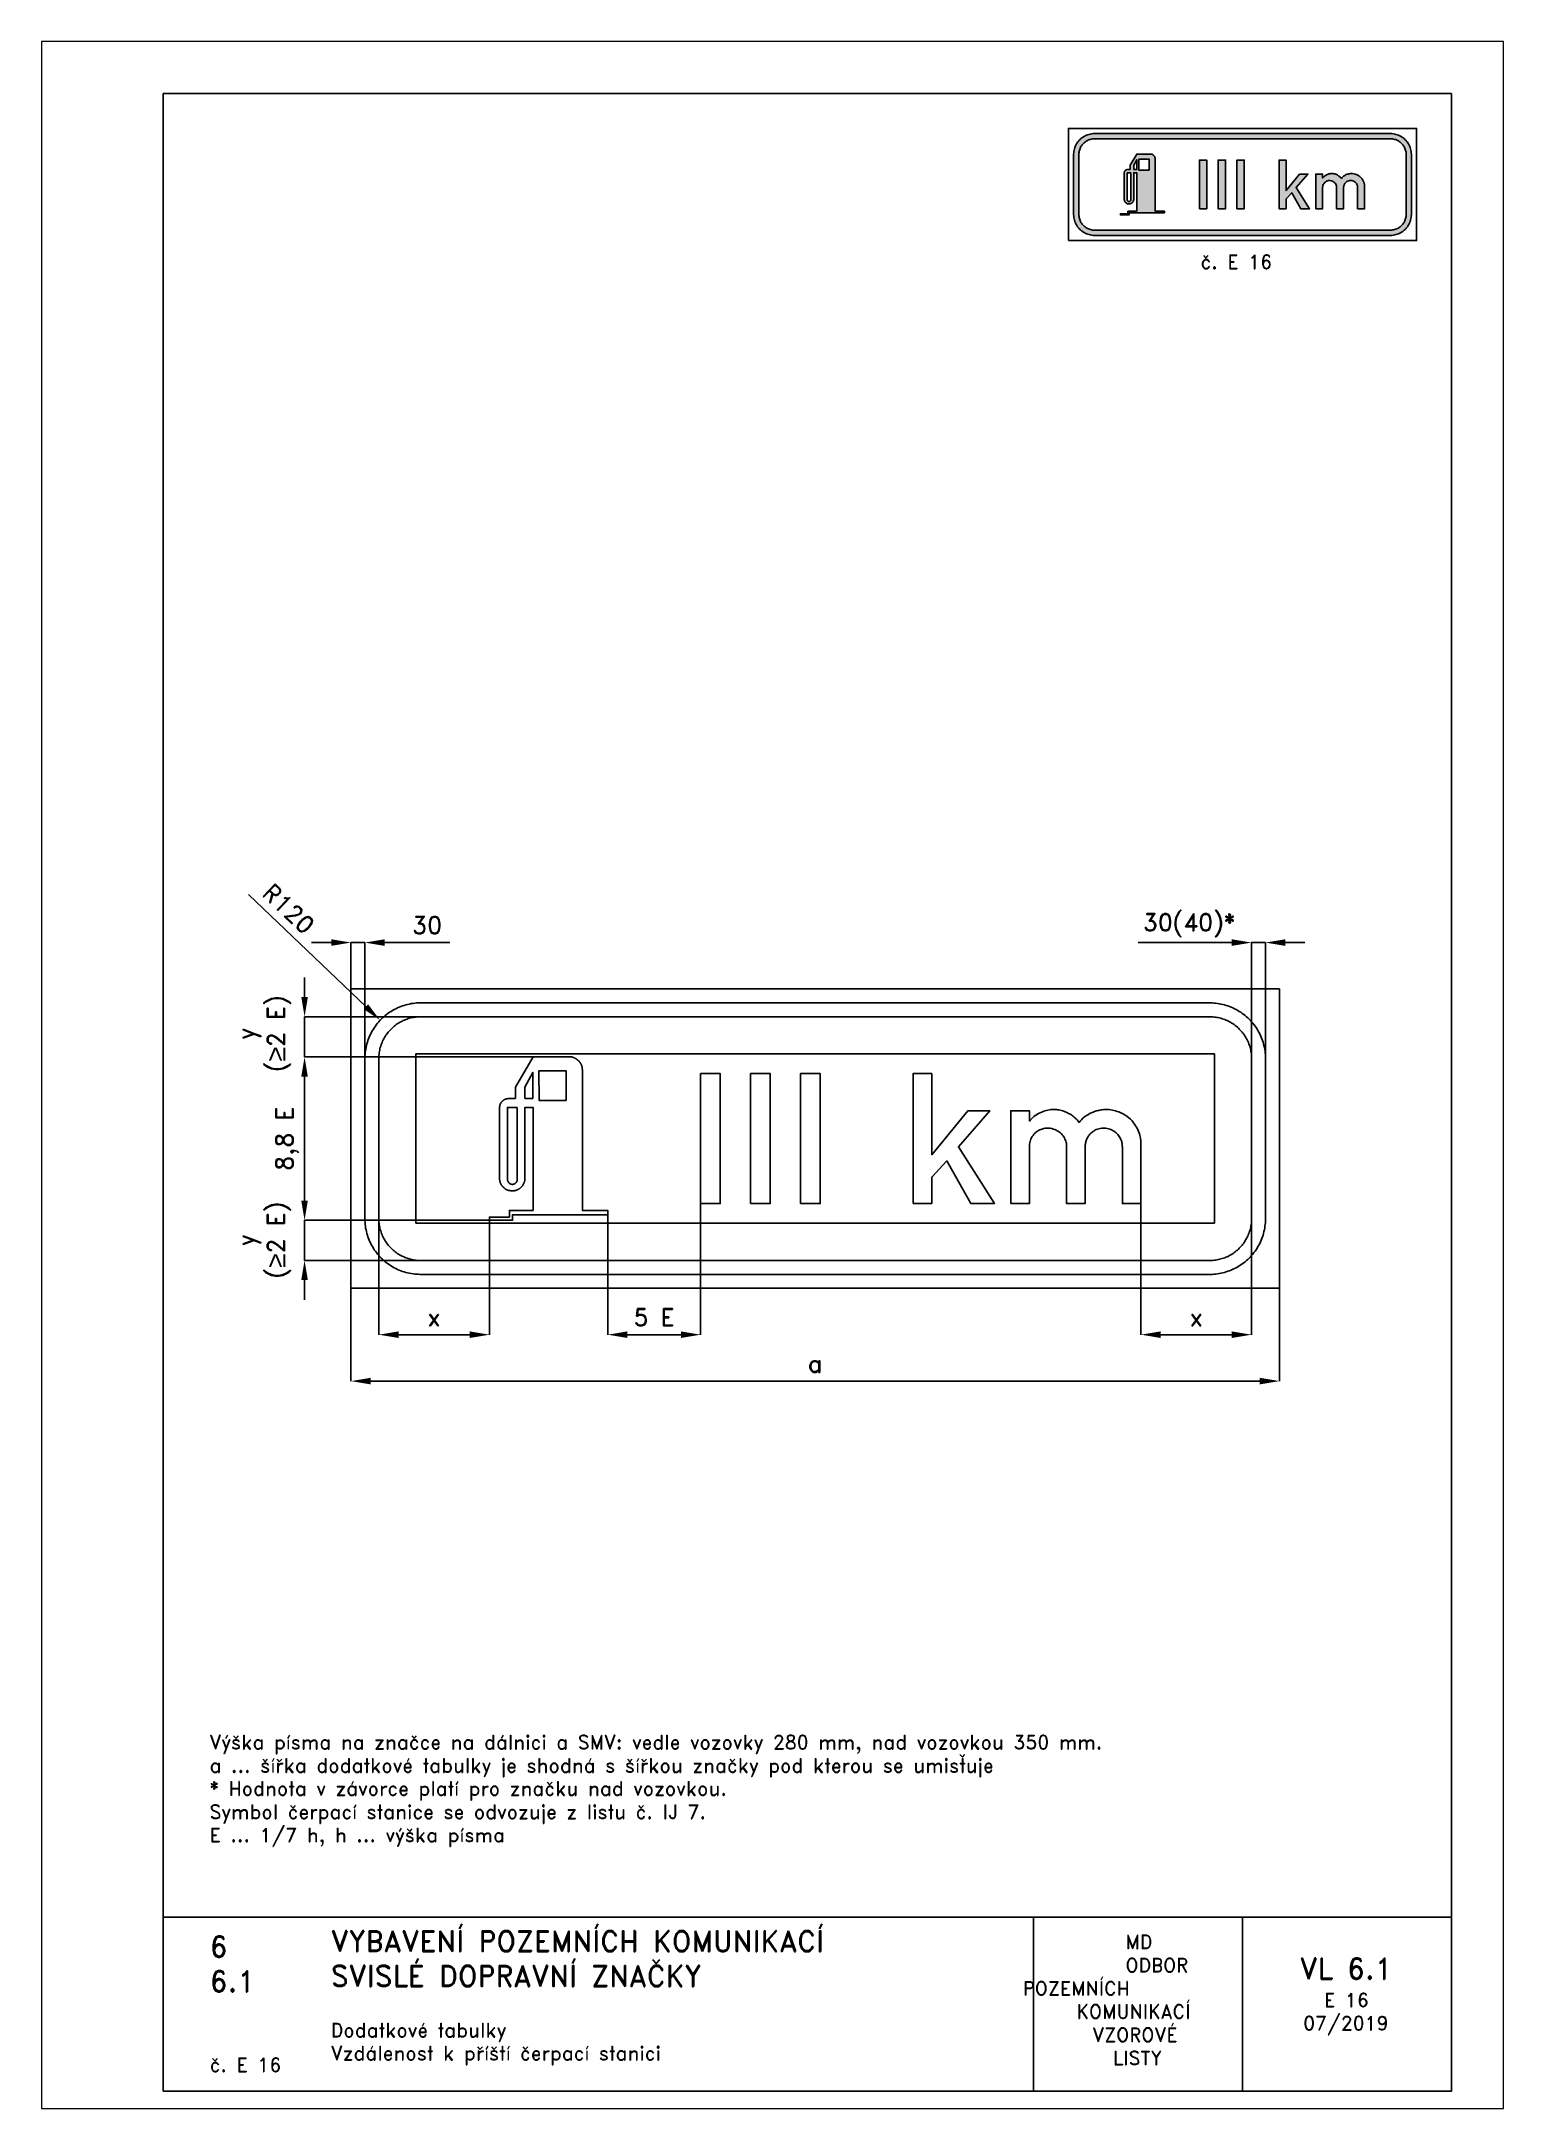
# Paper-space layout 'E 16-1' of a CAD drawing. Header units: millimetres. Extents: x 0 to 210, y 0 to 297.
# The model-space entities are those that its viewports show. They can reach past a viewport. Long polylines and large blocks are cut down to what shows.
import ezdxf

# ---------------------------------------------------------------- set-up
doc = ezdxf.new("R2010")
doc.units = ezdxf.units.MM
doc.header["$LTSCALE"] = 5
doc.linetypes.add('ČÁRKOVANÁX2', pattern=[1.5, 1, -0.5])
for name, color, linetype in [('Kóty', 2, 'Continuous'), ('Rozpiska', 7, 'Continuous'), ('Značka', 7, 'Continuous')]:
    doc.layers.add(name, color=color, linetype=linetype)
doc.layers.add('Rámeček', color=6, linetype='Continuous', plot=False)
doc.styles.get("Standard").update_dxf_attribs({"font": 'romand.shx', "height": 37.5})
doc.dimstyles.get("Standard").update_dxf_attribs({"dimtxt": 37.5, "dimasz": 42.5, "dimexe": 0.18, "dimexo": 0.0625, "dimgap": 18.75, "dimtad": 1, "dimdec": 0, "dimzin": 0, "dimdsep": 46, "dimtxsty": 'Standard', "dimcen": 0.09, "dimadec": 0, "dimazin": 0, "dimtfac": 1, "dimtdec": 0, "dimtofl": 0, "dimtmove": 0, "dimatfit": 3, "dimfxl": 1, "dimtolj": 1, "dimtzin": 0, "dimarcsym": 0})

psp = doc.layouts.new('E 16-1')

# ---------------------------------------------------------------- texts
at = {"layer": 'Rozpiska', "color": 7, "attachment_point": 1}
for s, width, heights, insert, char_height in [('č. E 16', 12.002, [0], (166.46, 266.33), 2), ('Výška písma na značce na dálnici a SMV: vedle vozovky 280 mm, nad vozovkou 350 mm.\\P{\\A1;a ... šířka dodatkové tabulky je shodná s šířkou značky pod kterou se umisťuje\\H1.83333x; \\H0.54545x;\\P* Hodnota v závorce platí pro značku nad vozovkou.\\H1.55556x; \\H0.64286x;\\PSymbol čerpací stanice se odvozuje z listu č. IJ 7.\\H1.64815x; \\H0.60674x;\\PE ... 1/7 h, h ... výška písma\\H1.80776x; }', 165.5971, [0], (24.14, 53.65), 2), ('6', 149.0422, [0], (24.17, 24.77), 3), ('{\\C6;VYBAVENÍ POZEMNÍCH KOMUNIKACÍ\\P}SVISLÉ DOPRAVNÍ ZNAČKY{\\H1.34524x; }', 149.0422, [0], (41.56, 25.56), 3), ('\\pi14.7414;{\\C6;MD\\P\\pi2.36044;}ODBOR POZEMNÍCH{\\H1.57143x; }\\P\\pi7.69378;KOMUNIKACÍ{\\H1.5x; }\\P\\pi9.97949;{\\C6;VZOROVÉ\\H1.47619x; \\H0.67742x;\\P\\pi12.93187;LISTY\\H1.26984x; }', 33.1018, [0], (140.95, 24.95), 2), ('\\pi1.03113;{\\H1.5x;\\C6;VL 6.1\\P\\pi4.55492;\\H0.66667x;E 16\\H1.66666x; \\H0.6x;\\P\\pi1.5549;07/2019\\H1.80159x; }', 16.0623, [0], (179.66, 21.61), 2), ('6.1', 149.0422, [0], (24.17, 19.78), 3), ('{\\C6;Dodatkové tabulky\\P}Vzdálenost k příští čerpací stanici{\\H1.83333x; }', 149.0422, [0], (41.56, 12.29), 2), ('{\\C6;č. E 16}', 15.9982, [2.67], (24.17, 7.28), 2)]:
    psp.add_mtext_dynamic_manual_height_columns(s, width=width, gutter_width=100, heights=heights, dxfattribs=dict(at, insert=insert, char_height=char_height))

msp = doc.modelspace()

# ---------------------------------------------------------------- texts
at = {"layer": 'Kóty', "insert": (1805.9, 782.5), "char_height": 37.5, "attachment_point": 5}
msp.add_mtext('\\A1;30(40)*', dxfattribs=at)
at = {"layer": 'Kóty', "char_height": 37.5, "attachment_point": 5, "rotation": 90}
for s, insert in [('\\A1;y\\P({\\A0;\\fArial|b0|i0|c238|p34;\\H1.08333x;≥}2 E)', (-186.7, 548.6)), ('\\A1;8,8 E', (-137.5, 322.5)), ('\\A1;y\\P({\\A0;\\fArial|b0|i0|c238|p34;\\H1.08333x;≥}2 E)', (-186.7, 103.7))]:
    msp.add_mtext(s, dxfattribs=dict(at, insert=insert))

# ---------------------------------------------------------------- blocks, each defined once
blk = doc.blocks.new('*D0')
at = {"layer": 'Defpoints', "color": 0, "transparency": 16777216}
for p in [(753.1, 182.5), (553.1, 158.2), (753.1, -100)]:
    blk.add_point(p, dxfattribs=at)
at = {"layer": 'Kóty', "color": 0, "lineweight": -2, "transparency": 16777216}
for p, q in [((753.1, 182.4), (753.1, -100.2)), ((553.1, 158.2), (553.1, -100.2)), ((595.6, -100), (710.6, -100))]:
    blk.add_line(p, q, dxfattribs=at)
at = {"layer": 'Kóty', "color": 0, "transparency": 16777216}
for points in [[(595.6, -92.9), (595.6, -107.1), (553.1, -100)], [(710.6, -92.9), (710.6, -107.1), (753.1, -100)]]:
    blk.add_solid(points, dxfattribs=at)
at = {"layer": 'Kóty', "color": 0, "transparency": 16777216, "insert": (653.1, -62.5), "char_height": 37.5, "attachment_point": 5}
blk.add_mtext('\\A1;5 E', dxfattribs=at)
blk = doc.blocks.new('*D1')
at = {"layer": 'Defpoints', "color": 0, "transparency": 16777216}
for p in [(60, 181.4), (298.2, 146.5), (298.2, -100)]:
    blk.add_point(p, dxfattribs=at)
at = {"layer": 'Kóty', "color": 0, "lineweight": -2, "transparency": 16777216}
for p, q in [((60, 181.4), (60, -100.2)), ((298.2, 146.4), (298.2, -100.2)), ((102.5, -100), (255.7, -100))]:
    blk.add_line(p, q, dxfattribs=at)
at = {"layer": 'Kóty', "color": 0, "transparency": 16777216}
for points in [[(102.5, -92.9), (102.5, -107.1), (60, -100)], [(255.7, -92.9), (255.7, -107.1), (298.2, -100)]]:
    blk.add_solid(points, dxfattribs=at)
at = {"layer": 'Kóty', "color": 0, "transparency": 16777216, "insert": (179.1, -62.5), "char_height": 37.5, "attachment_point": 5}
blk.add_mtext('\\A1;x', dxfattribs=at)
blk = doc.blocks.new('*D2')
at = {"layer": 'Defpoints', "color": 0, "transparency": 16777216}
for p in [(1701.8, 182.5), (1940, 175.1), (1940, -100)]:
    blk.add_point(p, dxfattribs=at)
at = {"layer": 'Kóty', "color": 0, "lineweight": -2, "transparency": 16777216}
for p, q in [((1701.8, 182.5), (1701.8, -100.2)), ((1940, 175.1), (1940, -100.2)), ((1744.3, -100), (1897.5, -100))]:
    blk.add_line(p, q, dxfattribs=at)
at = {"layer": 'Kóty', "color": 0, "transparency": 16777216}
for points in [[(1744.3, -92.9), (1744.3, -107.1), (1701.8, -100)], [(1897.5, -92.9), (1897.5, -107.1), (1940, -100)]]:
    blk.add_solid(points, dxfattribs=at)
at = {"layer": 'Kóty', "color": 0, "transparency": 16777216, "insert": (1820.9, -62.5), "char_height": 37.5, "attachment_point": 5}
blk.add_mtext('\\A1;x', dxfattribs=at)
blk = doc.blocks.new('*D3')
at = {"layer": 'Defpoints', "color": 0, "transparency": 16777216}
for p in [(30, 745), (0, 497.5), (30, 497.5)]:
    blk.add_point(p, dxfattribs=at)
at = {"layer": 'Kóty', "color": 0, "lineweight": -2, "transparency": 16777216}
for p, q in [((-42.5, 745), (-85, 745)), ((0, 497.6), (0, 745.2)), ((30, 497.6), (30, 745.2)), ((72.5, 745), (213.2, 745))]:
    blk.add_line(p, q, dxfattribs=at)
at = {"layer": 'Kóty', "color": 0, "transparency": 16777216}
for points in [[(-42.5, 752.1), (-42.5, 737.9), (0, 745)], [(72.5, 752.1), (72.5, 737.9), (30, 745)]]:
    blk.add_solid(points, dxfattribs=at)
at = {"layer": 'Kóty', "color": 0, "transparency": 16777216, "insert": (164.1, 782.5), "char_height": 37.5, "attachment_point": 5}
blk.add_mtext('\\A1;30', dxfattribs=at)
blk = doc.blocks.new('*D4')
at = {"layer": 'Defpoints', "color": 0, "transparency": 16777216}
for p in [(62.9, 577.5), (145.3, 498.6)]:
    blk.add_point(p, dxfattribs=at)
at = {"layer": 'Kóty', "color": 0, "lineweight": -2, "transparency": 16777216}
for p, q in [((-220.8, 848.8), (32.1, 606.9)), ((145.2, 498.6), (145.4, 498.6)), ((145.3, 498.6), (145.3, 498.7))]:
    blk.add_line(p, q, dxfattribs=at)
at = {"layer": 'Kóty', "color": 0, "transparency": 16777216}
blk.add_solid([(37, 612), (27.3, 601.8), (62.9, 577.5)], dxfattribs=at)
at = {"layer": 'Kóty', "color": 0, "transparency": 16777216, "insert": (-134.2, 817.9), "char_height": 37.5, "attachment_point": 5, "rotation": 316.2767}
blk.add_mtext('\\A1;R120', dxfattribs=at)
blk = doc.blocks.new('*D5')
at = {"layer": 'Defpoints', "color": 0, "transparency": 16777216}
for p in [(0, 0), (2000, 0), (2000, -200)]:
    blk.add_point(p, dxfattribs=at)
at = {"layer": 'Kóty', "color": 0, "lineweight": -2, "transparency": 16777216}
for p, q in [((0, -0.1), (0, -200.2)), ((2000, -0.1), (2000, -200.2)), ((42.5, -200), (1957.5, -200))]:
    blk.add_line(p, q, dxfattribs=at)
at = {"layer": 'Kóty', "color": 0, "transparency": 16777216}
for points in [[(42.5, -192.9), (42.5, -207.1), (0, -200)], [(1957.5, -192.9), (1957.5, -207.1), (2000, -200)]]:
    blk.add_solid(points, dxfattribs=at)
at = {"layer": 'Kóty', "color": 0, "transparency": 16777216, "insert": (1000, -162.5), "char_height": 37.5, "attachment_point": 5}
blk.add_mtext('\\A1;a', dxfattribs=at)

# ---------------------------------------------------------------- dimensions: what is measured, and where the dimension line sits
at = {"layer": 'Kóty'}
dim = msp.add_radius_dim(center=(145.3, 498.6), mpoint=(62.9, 577.5), text='R120', dimstyle='Standard', dxfattribs=at)
dim.commit()
dim.dimension.update_dxf_attribs({"geometry": '*D4', "text_midpoint": (-160.2, 790.8), "dimtype": 164})
dim = msp.add_linear_dim(base=(30, 745), p1=(0, 497.5), p2=(30, 497.5), dimstyle='Standard', dxfattribs=at)
dim.commit()
dim.dimension.update_dxf_attribs({"geometry": '*D3', "text_midpoint": (164.1, 782.5)})
for base, p1, p2, text, picture, middle in [((298.2, -100), (60, 181.4), (298.2, 146.5), 'x', '*D1', (179.1, -62.5)), ((753.1, -100), (553.1, 158.2), (753.1, 182.5), '5 E', '*D0', (653.1, -62.5)), ((1940, -100), (1701.8, 182.5), (1940, 175.1), 'x', '*D2', (1820.9, -62.5)), ((2000, -200), (0, 0), (2000, 0), 'a', '*D5', (1000, -162.5))]:
    dim = msp.add_linear_dim(base=base, p1=p1, p2=p2, text=text, dimstyle='Standard', dxfattribs=at)
    dim.commit()
    dim.dimension.update_dxf_attribs({"geometry": picture, "text_midpoint": middle})

# ---------------------------------------------------------------- linework, layer by layer
at = {"layer": 'Kóty'}
for p, q in [((1897.5, 745), (1695.7, 745)), ((1940, 468.3), (1940, 745.2)), ((1970, 468.3), (1970, 745.2)), ((2012.5, 745), (2055, 745)), ((-100, 627.5), (-100, 670)), ((173, 585), (-100.2, 585)), ((392, 498.5), (-100.2, 498.5)), ((392, 498.5), (-100.2, 498.5)), ((-100, 456), (-100, 413.5)), ((-100, 189), (-100, 456)), ((298.1, 146.5), (-100.2, 146.5)), ((298.1, 146.5), (-100.2, 146.5)), ((167.2, 60), (-100.2, 60)), ((-100, -25), (-100, 17.5))]:
    msp.add_line(p, q, dxfattribs=at)
for points in [[(0, 745), (30, 745)], [(1940, 745), (1970, 745)], [(-100, 498.5), (-100, 585)], [(-100, 60), (-100, 146.5)]]:
    msp.add_lwpolyline(points, dxfattribs=at)
for points in [[(1897.5, 752.1), (1897.5, 737.9), (1940, 745)], [(2012.5, 752.1), (2012.5, 737.9), (1970, 745)], [(-107.1, 627.5), (-92.9, 627.5), (-100, 585)], [(-107.1, 456), (-92.9, 456), (-100, 498.5)], [(-107.1, 456), (-92.9, 456), (-100, 498.5)], [(-107.1, 189), (-92.9, 189), (-100, 146.5)], [(-107.1, 189), (-92.9, 189), (-100, 146.5)], [(-107.1, 17.5), (-92.9, 17.5), (-100, 60)]]:
    msp.add_solid(points, dxfattribs=at)
at = {"layer": 'Značka', "color": 251}
for points in [[(0, 0), (0, 645), (2000, 645), (2000, 0), (0, 0)], [(391.8, 409), (374.8, 409), (374.8, 433.1), (391.8, 465.2), (391.8, 409)], [(463.8, 404.7), (405.1, 405), (404.7, 468.9), (406.9, 468.9), (409.1, 468.9), (418.5, 468.9), (427.9, 468.9), (430.7, 468.9), (433.6, 468.9), (435, 468.9), (436.5, 468.9), (439.7, 468.9), (442.9, 468.9), (451, 468.9), (459.2, 468.9), (461.3, 468.9), (463.4, 468.9), (463.8, 404.7)], [(753.1, 182.5), (753.1, 462.5), (795.5, 462.5), (795.5, 182.5), (753.1, 182.5)], [(860.8, 182.5), (860.8, 462.5), (903.3, 462.5), (903.3, 182.5), (860.8, 182.5)], [(968.6, 182.5), (968.6, 462.5), (1011, 462.5), (1011, 182.5), (968.6, 182.5)], [(1211, 182.5), (1211, 462.5), (1251, 462.5), (1251, 287.6), (1328.8, 382.2), (1376.3, 382.2), (1308.6, 305), (1386.1, 182.5), (1335.6, 182.5), (1283.5, 274.6), (1251, 239.8), (1251, 182.5), (1211, 182.5)]]:
    msp.add_lwpolyline(points, dxfattribs=at)
for points in [[(150, 30), (149.5, 30), (149.1, 30, -0.03218), (133.6, 31.1, -0.035444), (118.3, 34.3, -0.036267), (103.6, 39.2, -0.034421), (89.7, 46.2, -0.033721), (76.8, 54.9, -0.034085), (65.1, 65.1, -0.034208), (54.8, 76.8, -0.034229), (46.2, 89.7, -0.034044), (39.3, 103.6, -0.033413), (34.3, 118.3, -0.034127), (31, 133.6, -0.036745), (30, 149.1), (30, 149.5), (30, 150), (30, 495), (30, 495.5), (30, 495.9, -0.03218), (31.1, 511.4, -0.035443), (34.3, 526.7, -0.036265), (39.2, 541.4, -0.03442), (46.2, 555.3, -0.033723), (54.9, 568.2, -0.034084), (65.1, 579.9, -0.034207), (76.8, 590.2, -0.034229), (89.7, 598.8, -0.034048), (103.6, 605.7, -0.033412), (118.3, 610.7, -0.034129), (133.6, 614, -0.036749), (149.1, 615), (149.5, 615), (150, 615), (1850, 615), (1850.5, 615), (1850.9, 615, -0.032179), (1866.4, 613.9, -0.035441), (1881.7, 610.7, -0.036263), (1896.4, 605.8, -0.034421), (1910.3, 598.8, -0.033723), (1923.2, 590.1, -0.034082), (1934.8, 579.9, -0.034205), (1945.2, 568.2, -0.034226), (1953.8, 555.3, -0.03405), (1960.7, 541.4, -0.033416), (1965.8, 526.7, -0.034129), (1969, 511.4, -0.036741), (1970, 495.9), (1970, 495.5), (1970, 495), (1970, 150), (1970, 149.5), (1970, 149.1, -0.032179), (1968.9, 133.6, -0.03545), (1965.8, 118.3, -0.036267), (1960.8, 103.6, -0.034417), (1953.8, 89.7, -0.033724), (1945.1, 76.8, -0.034085), (1934.8, 65.1, -0.034207), (1923.2, 54.8, -0.034232), (1910.3, 46.2, -0.034045), (1896.4, 39.3, -0.033414), (1881.7, 34.3, -0.034125), (1866.4, 31, -0.036745), (1850.9, 30), (1850.5, 30), (1850, 30), (150, 30)], [(150, 60), (1850, 60), (1850.3, 60), (1850.7, 60, 0.032179), (1862.3, 60.8, 0.035442), (1873.8, 63.2, 0.036269), (1884.8, 66.9, 0.034417), (1895.2, 72.2, 0.033727), (1904.9, 78.6, 0.034085), (1913.6, 86.4, 0.034202), (1921.4, 95.1, 0.034233), (1927.8, 104.8, 0.034055), (1933, 115.2, 0.033411), (1936.8, 126.3, 0.034124), (1939.2, 137.7, 0.036738), (1940, 149.3), (1940, 149.6), (1940, 150), (1940, 495), (1940, 495.4), (1940, 495.7, 0.03219), (1939.2, 507.3, 0.035436), (1936.8, 518.7, 0.036254), (1933.1, 529.8, 0.034415), (1927.8, 540.2, 0.033724), (1921.4, 549.9, 0.034083), (1913.6, 558.6, 0.034208), (1904.9, 566.4, 0.034234), (1895.2, 572.8, 0.034044), (1884.8, 578, 0.033403), (1873.8, 581.8, 0.034125), (1862.3, 584.2, 0.036743), (1850.7, 585), (1850.3, 585), (1850, 585), (150, 585), (149.6, 585), (149.3, 585, 0.032174), (137.7, 584.2, 0.035437), (126.3, 581.8, 0.036266), (115.2, 578.1, 0.034418), (104.8, 572.8, 0.033718), (95.1, 566.4, 0.034083), (86.4, 558.6, 0.034213), (78.6, 549.9, 0.034226), (72.2, 540.2, 0.034042), (67, 529.8, 0.033412), (63.2, 518.7, 0.034128), (60.8, 507.3, 0.036745), (60, 495.7), (60, 495.4), (60, 495), (60, 150), (60, 149.6), (60, 149.3, 0.03218), (60.8, 137.7, 0.035444), (63.2, 126.3, 0.036267), (66.9, 115.2, 0.034419), (72.2, 104.8, 0.033722), (78.6, 95.1, 0.034085), (86.4, 86.4, 0.034208), (95.1, 78.6, 0.034229), (104.8, 72.2, 0.034044), (115.2, 67, 0.033412), (126.3, 63.2, 0.034127), (137.7, 60.8, 0.036745), (149.3, 60), (149.6, 60), (150, 60)], [(553.1, 158.2), (348.2, 158.5), (348.2, 146.5), (298.2, 146.5), (298.2, 153.6), (341.4, 153.6), (341.4, 167.8), (392.4, 167.8), (392.4, 389.9), (374.8, 389.9), (374.8, 238.1), (374.8, 236.6), (374.8, 236.5), (374.8, 236.4), (374.7, 235.9), (374.6, 235.3), (374.5, 234.8), (374.5, 234.3), (374.5, 233.8), (374.4, 233.3), (374.4, 232.9), (374.3, 232.6), (374.2, 232.1), (374.2, 231.6), (374, 230.8), (373.8, 230), (373.6, 229.4), (373.4, 228.7), (373.2, 228), (372.9, 227.3), (372.6, 226.7), (372.4, 226.2), (372, 225.5), (371.7, 224.9), (371.2, 224), (370.7, 223.1), (370.3, 222.4), (369.9, 221.8), (369.4, 221.1), (368.9, 220.5), (368.5, 220), (368.1, 219.5), (367.6, 218.9), (367.1, 218.4), (366.3, 217.6, -0.013274), (365.6, 216.9, -0.014898), (365, 216.3), (364.3, 215.7), (363.6, 215.2), (362.9, 214.7), (362.3, 214.3, -0.01118), (361.7, 213.9, -0.009035), (361, 213.5), (360.3, 213.1), (359.4, 212.6, -0.014158), (358.4, 212.1, -0.016236), (357.7, 211.8, -0.011529), (356.9, 211.5, -0.009395), (356.1, 211.2, -0.010216), (355.3, 210.9, -0.009288), (354.7, 210.8, -0.011518), (354, 210.6, -0.010873), (353.3, 210.5, -0.00239), (352.5, 210.4, -0.001853), (351.3, 210.2, -0.011317), (350.1, 210, -0.012108), (349.2, 209.9, -0.010401), (348.2, 209.9, -0.009328), (347.2, 209.9, -0.008939), (346.2, 209.9, -0.008176), (345.4, 210, -0.010332), (344.7, 210.1, -0.008973), (343.6, 210.2), (342.6, 210.4), (341.4, 210.5, -0.015228), (340.2, 210.7, -0.018125), (339.1, 211, -0.013547), (338.1, 211.3, -0.011879), (337, 211.7, -0.012544), (336, 212.1, -0.011163), (335.2, 212.5, -0.01262), (334.4, 212.9, -0.014635), (333.4, 213.4, -0.010399), (332.4, 214.1, -0.009839), (331.5, 214.8, -0.011702), (330.5, 215.5), (329.7, 216.2), (329, 216.8), (328.2, 217.6), (327.5, 218.3), (326.9, 218.9), (326.4, 219.5), (325.7, 220.3, -0.017351), (325, 221.2, -0.019191), (324.4, 222.1), (323.8, 223.2), (323.3, 224), (322.8, 224.8), (322.4, 225.7), (322, 226.6), (321.7, 227.3, -0.018594), (321.5, 228, -0.014148), (321.3, 228.9, 0.014396), (321, 229.8), (320.8, 230.6, -0.020822), (320.5, 231.4, -0.025385), (320.3, 232.2), (320.3, 232.9), (320.2, 233.7), (320.1, 234.5), (320.1, 235.1), (320.1, 235.7), (320.1, 236.4), (320.1, 237.2), (320.1, 238), (320.1, 238.7), (320.1, 239.3), (320.1, 239.9), (320.1, 240.5), (320.1, 241), (320.1, 241.5), (320.1, 241.9), (320.1, 242.4), (320.1, 242.9), (320.1, 243), (320.1, 243.1), (320.1, 381.6), (320.1, 386.2), (320.1, 386.3), (320.1, 386.4), (320.1, 387.1), (320.1, 387.8), (320.1, 388.4), (320.1, 389, -0.003888), (320.1, 389.6, -0.004877), (320.2, 390.3, -0.004952), (320.2, 390.7, -0.006557), (320.2, 391.2, -0.007331), (320.3, 391.8, -0.004264), (320.4, 392.4, -0.005777), (320.5, 393.2, -0.009424), (320.7, 394, -0.00944), (320.8, 394.7, -0.00904), (321, 395.3, -0.010241), (321.2, 396, -0.013046), (321.5, 396.7, -0.011213), (321.7, 397.2, -0.011012), (321.9, 397.7, -0.01653), (322.2, 398.3, -0.023068), (322.6, 398.9, -0.015227), (322.9, 399.3), (323.2, 399.7), (323.5, 400.1), (323.8, 400.5), (324.1, 400.9), (324.4, 401.2), (324.7, 401.5), (324.9, 401.8), (325.3, 402.2), (325.7, 402.6), (326.4, 403.3, -0.01536), (327.1, 404, -0.017864), (327.7, 404.6, -0.013448), (328.4, 405.2, -0.012135), (329.1, 405.7, -0.013552), (329.9, 406.2, -0.012783), (330.5, 406.5, -0.015699), (331.1, 406.8, -0.015258), (331.9, 407.2), (332.8, 407.5), (333.5, 407.8, -0.014883), (334.3, 408.1, -0.014997), (335, 408.2), (335.6, 408.4), (336.3, 408.5), (336.9, 408.6), (337.4, 408.6), (337.9, 408.7), (338.5, 408.7), (339.1, 408.7), (339.1, 408.7), (339.2, 408.7), (342.6, 409), (354.1, 409.3), (354.1, 433.1), (392.1, 498.5), (475.5, 498.5), (475.6, 498.5), (475.6, 498.4), (476.1, 498.3), (476.6, 498.1), (477.1, 498), (477.5, 497.8), (478, 497.7), (478.5, 497.5), (478.8, 497.4), (479.2, 497.3), (479.7, 497.1, -0.014026), (480.1, 497, -0.018172), (480.8, 496.6), (481.5, 496.3), (482.1, 496), (482.7, 495.7, -0.006738), (483.3, 495.4), (483.8, 495.1), (484.3, 494.8, -0.011971), (484.7, 494.6, -0.011767), (485.2, 494.2), (485.7, 493.9), (486.3, 493.4, -0.007831), (486.9, 493, -0.008228), (487.4, 492.6), (487.9, 492.2), (488.3, 491.9), (488.7, 491.5), (489.1, 491.2), (489.4, 490.9), (489.9, 490.5, -0.01285), (490.3, 490.2, -0.01978), (490.9, 489.6), (491.4, 489.1), (491.9, 488.6, -0.006548), (492.3, 488.1, -0.00931), (492.7, 487.6, -0.008331), (493.1, 487.1, -0.009022), (493.4, 486.7, -0.014813), (493.7, 486.3, -0.014681), (494, 485.8), (494.3, 485.2, 0.00512), (494.9, 484.3, -0.00994), (495.4, 483.4, -0.012423), (495.8, 482.6, -0.008051), (496.2, 481.8, -0.007199), (496.5, 481, -0.009953), (496.9, 480.2, -0.007802), (497.1, 479.5), (497.3, 478.9, -0.010253), (497.5, 478.1, -0.02045), (497.7, 477.2, -0.016155), (497.9, 476.4), (498, 475.7), (498, 475), (498.1, 474.4), (498.2, 473.7), (498.3, 473.1), (498.3, 472.5), (498.3, 472), (498.4, 471.5), (498.4, 470.9), (498.4, 470.8), (498.4, 470.7), (498.7, 167.8), (553.1, 167.8), (553.1, 158.5), (553.1, 158.2)], [(358.1, 389.6), (358.1, 236), (358.1, 233.2), (358.1, 233.1), (358.1, 233.1), (358, 232.7), (357.9, 232.3), (357.9, 232), (357.8, 231.7), (357.7, 231.4), (357.6, 231.1), (357.6, 230.9), (357.5, 230.7), (357.4, 230.4), (357.2, 230.2), (357.2, 230.1), (357.2, 230.1), (357.2, 230.1), (357.1, 230), (357.1, 229.9), (357.1, 229.9), (357, 229.6), (356.9, 229.4), (356.7, 229.2), (356.6, 228.9), (356.4, 228.7), (356.2, 228.4), (356, 228.2), (355.8, 228), (355.6, 227.9), (355.4, 227.7), (355.4, 227.7), (355.3, 227.6), (355.3, 227.6), (355.2, 227.5), (355.1, 227.4), (355.1, 227.3), (354.8, 227), (354.6, 226.8), (354.3, 226.5), (353.9, 226.2), (353.6, 225.9), (353.2, 225.6), (352.9, 225.5), (352.7, 225.3), (352.3, 225.1, -0.019122), (351.9, 224.9, -0.040734), (351, 224.5, -0.018418), (350.1, 224.3, -0.009994), (349.3, 224.2, -0.017173), (348.5, 224, -0.019945), (347.7, 224, -0.018899), (346.9, 224, -0.016615), (346.3, 224, -0.020698), (345.7, 224.1, -0.02319), (344.9, 224.3, -0.012272), (344.2, 224.6, -0.014292), (343.4, 224.8, -0.029423), (342.7, 225.1, -0.027035), (342.2, 225.5, -0.021142), (341.7, 225.8, -0.01788), (341.2, 226.3), (340.7, 226.7), (340.4, 227.1), (340, 227.5), (339.6, 228), (339.2, 228.6), (339, 228.9), (338.8, 229.2), (338.6, 229.5), (338.5, 229.8), (338.3, 230.1), (338.1, 230.3), (338, 230.6), (337.9, 230.8), (337.8, 231.1), (337.7, 231.3), (337.6, 231.7), (337.5, 232), (337.5, 232.4), (337.4, 232.7), (337.4, 233), (337.4, 233.3), (337.4, 233.6), (337.4, 233.8), (337.4, 234.1), (337.4, 234.3), (337.4, 234.4), (337.4, 234.4), (337.4, 236.9), (337.1, 389.6), (358.1, 389.6)], [(1421.1, 182.5), (1421.1, 382.6), (1461.3, 382.6), (1461.3, 360.3), (1463.5, 362.8), (1465.7, 365.1, -0.053804), (1476.6, 374.1, -0.054629), (1489.3, 380.5, -0.049776), (1501.3, 384, -0.049908), (1513.9, 385.2, -0.044596), (1525, 384.3, -0.04535), (1535.8, 381.4, -0.041539), (1545.7, 377, -0.034778), (1554.9, 371.2, -0.023446), (1559.9, 367.2, -0.033502), (1564.4, 362.7), (1566.6, 360.2), (1568.6, 357.6), (1571, 360.4), (1573.4, 363.1, -0.072051), (1588.4, 374.8, -0.066461), (1606.1, 382.1, -0.035522), (1615.9, 384.3, -0.03584), (1625.8, 385.2, -0.050518), (1640.1, 384, -0.049654), (1654, 380, -0.068282), (1671.5, 370.6, -0.073292), (1685.6, 356.7, -0.056851), (1694, 343.5, -0.048836), (1699.4, 328.9), (1700.7, 323.5), (1701.5, 318.1), (1701.7, 315.6), (1701.8, 313.2), (1701.8, 182.5), (1661.7, 182.5), (1661.7, 305.1), (1661.6, 306.6), (1661.6, 308.1, 0.050217), (1660.3, 315.6, 0.05088), (1657.6, 322.7, 0.067722), (1652, 331.2, 0.066943), (1644.4, 338, 0.073527), (1634.4, 343.1, 0.074323), (1623.3, 345.1, 0.080743), (1611.1, 343.9, 0.080673), (1599.9, 338.9, 0.070516), (1591.8, 332.3, 0.075385), (1586, 323.7, 0.050736), (1583.3, 316.5, 0.032964), (1581.8, 308.8), (1581.7, 307.8), (1581.5, 306.7), (1581.5, 182.5), (1541.4, 182.5), (1541.4, 305.9), (1541.4, 307.6), (1541.3, 309.2, 0.073748), (1539, 319.2, 0.069023), (1533.9, 328.3, 0.074731), (1526.1, 336.5, 0.073772), (1516.3, 342, 0.089061), (1502.5, 345.1, 0.093655), (1488.6, 343.2, 0.073311), (1479.1, 338.7, 0.071145), (1471.2, 331.8, 0.077006), (1464.8, 321.8, 0.077978), (1461.6, 310.4), (1461.4, 308.9), (1461.3, 307.4), (1461.3, 182.5), (1421.1, 182.5)]]:
    msp.add_lwpolyline(points, format="xyb", dxfattribs=at)
at = {"layer": 'Značka', "color": 6, "linetype": 'ČÁRKOVANÁX2', "ltscale": 3.75}
msp.add_lwpolyline([(140, 140), (1860, 140), (1860, 505), (140, 505)], close=True, dxfattribs=at)

msp.set_redraw_order([(e.dxf.handle, doc.entitydb.next_handle()) for e in msp.query("TEXT MTEXT ATTDEF DIMENSION ARC_DIMENSION")])  # texts and dimensions are drawn at this point

# ---------------------------------------------------------------- hatches: boundary and pattern name
at = {"layer": 'Značka'}
h = psp.add_hatch(color=249, dxfattribs=at)
h.dxf.hatch_style = 1
edge = h.paths.add_edge_path()
edge.add_line((151.25, 269.12), (151.24, 269.12))
edge.add_line((151.24, 269.12), (151.23, 269.12))
edge.add_arc((151.24, 272.14), 3.02, 262.3068, 269.6794, ccw=False)
edge.add_arc((151.21, 271.87), 2.75, 254.2025, 262.3222, ccw=False)
edge.add_arc((151.13, 271.83), 2.68, 247.1661, 255.4743, ccw=False)
edge.add_arc((151.19, 271.96), 2.83, 239.2874, 247.1731, ccw=False)
edge.add_arc((151.18, 272.03), 2.88, 232.4421, 240.1674, ccw=False)
edge.add_arc((151.16, 272.01), 2.85, 224.6398, 232.4485, ccw=False)
edge.add_arc((151.13, 272.03), 2.84, 217.5717, 225.4087, ccw=False)
edge.add_arc((151.12, 272.03), 2.84, 209.7383, 217.5799, ccw=False)
edge.add_arc((151.12, 272.07), 2.86, 202.6888, 210.4882, ccw=False)
edge.add_arc((151.17, 272.09), 2.91, 195.0388, 202.6935, ccw=False)
edge.add_arc((151.1, 272.11), 2.85, 188.0095, 195.8278, ccw=False)
edge.add_arc((150.89, 272.08), 2.64, 179.6096, 188.0271, ccw=False)
edge.add_line((148.25, 272.1), (148.25, 272.11))
edge.add_line((148.25, 272.11), (148.25, 272.12))
edge.add_line((148.25, 272.12), (148.25, 280.75))
edge.add_line((148.25, 280.75), (148.25, 280.76))
edge.add_line((148.25, 280.76), (148.25, 280.77))
edge.add_arc((151.27, 280.76), 3.02, 172.3068, 179.6794, ccw=False)
edge.add_arc((151, 280.79), 2.75, 164.2026, 172.3222, ccw=False)
edge.add_arc((150.95, 280.87), 2.68, 157.1663, 165.474, ccw=False)
edge.add_arc((151.09, 280.81), 2.83, 149.2875, 157.173, ccw=False)
edge.add_arc((151.16, 280.82), 2.88, 142.4418, 150.1676, ccw=False)
edge.add_arc((151.13, 280.84), 2.85, 134.6404, 142.4489, ccw=False)
edge.add_arc((151.15, 280.87), 2.84, 127.5721, 135.4088, ccw=False)
edge.add_arc((151.15, 280.88), 2.84, 119.7386, 127.5802, ccw=False)
edge.add_arc((151.19, 280.88), 2.85, 112.6864, 120.4865, ccw=False)
edge.add_arc((151.21, 280.83), 2.91, 105.0398, 112.6946, ccw=False)
edge.add_arc((151.24, 280.9), 2.85, 98.0104, 105.8291, ccw=False)
edge.add_arc((151.21, 281.11), 2.64, 89.6066, 98.025, ccw=False)
edge.add_line((151.23, 283.75), (151.24, 283.75))
edge.add_line((151.24, 283.75), (151.25, 283.75))
edge.add_line((151.25, 283.75), (193.75, 283.75))
edge.add_line((193.75, 283.75), (193.76, 283.75))
edge.add_line((193.76, 283.75), (193.77, 283.75))
edge.add_arc((193.76, 280.73), 3.02, 82.3096, 89.6821, ccw=False)
edge.add_arc((193.79, 281), 2.74, 74.1968, 82.3159, ccw=False)
edge.add_arc((193.87, 281.05), 2.68, 67.1702, 75.4775, ccw=False)
edge.add_arc((193.81, 280.91), 2.83, 59.2877, 67.1734, ccw=False)
edge.add_arc((193.82, 280.84), 2.89, 52.4552, 60.181, ccw=False)
edge.add_arc((193.84, 280.87), 2.85, 44.6214, 52.4294, ccw=False)
edge.add_arc((193.87, 280.85), 2.84, 37.5746, 45.4109, ccw=False)
edge.add_arc((193.88, 280.85), 2.84, 29.7573, 37.5983, ccw=False)
edge.add_arc((193.88, 280.81), 2.85, 22.6796, 30.4802, ccw=False)
edge.add_arc((193.83, 280.79), 2.91, 15.0429, 22.6985, ccw=False)
edge.add_arc((193.9, 280.76), 2.85, 7.9888, 15.8075, ccw=False)
edge.add_arc((194.11, 280.79), 2.64, -0.3667, 8.0499, ccw=False)
edge.add_line((196.75, 280.77), (196.75, 280.76))
edge.add_line((196.75, 280.76), (196.75, 280.75))
edge.add_line((196.75, 280.75), (196.75, 272.12))
edge.add_line((196.75, 272.12), (196.75, 272.11))
edge.add_line((196.75, 272.11), (196.75, 272.1))
edge.add_arc((193.73, 272.12), 3.02, 352.2899, 359.6623, ccw=False)
edge.add_arc((194, 272.08), 2.75, 344.2162, 352.3373, ccw=False)
edge.add_arc((194.05, 272.01), 2.68, 337.1615, 345.4697, ccw=False)
edge.add_arc((193.91, 272.06), 2.83, 329.2965, 337.1811, ccw=False)
edge.add_arc((193.84, 272.05), 2.88, 322.4224, 330.1484, ccw=False)
edge.add_arc((193.87, 272.03), 2.85, 314.6374, 322.446, ccw=False)
edge.add_arc((193.85, 272), 2.84, 307.5836, 315.4202, ccw=False)
edge.add_arc((193.85, 272), 2.84, 299.7298, 307.5721, ccw=False)
edge.add_arc((193.81, 271.99), 2.85, 292.6903, 300.4899, ccw=False)
edge.add_arc((193.79, 272.04), 2.91, 285.0338, 292.6889, ccw=False)
edge.add_arc((193.76, 271.98), 2.85, 278.0136, 285.8314, ccw=False)
edge.add_arc((193.79, 271.77), 2.64, 269.6091, 278.0267, ccw=False)
edge.add_line((193.77, 269.12), (193.76, 269.12))
edge.add_line((193.76, 269.12), (193.75, 269.12))
edge.add_line((193.75, 269.12), (151.25, 269.12))
edge = h.paths.add_edge_path(flags=16)
edge.add_line((151.25, 269.87), (193.75, 269.87))
edge.add_line((193.75, 269.87), (193.76, 269.87))
edge.add_line((193.76, 269.87), (193.77, 269.87))
edge.add_arc((193.76, 272.14), 2.26, 270.321, 277.6933)
edge.add_arc((193.78, 271.94), 2.06, 277.679, 285.7983)
edge.add_arc((193.84, 271.9), 2.01, 284.533, 292.8415)
edge.add_arc((193.8, 272), 2.12, 292.8298, 300.7144)
edge.add_arc((193.8, 272.06), 2.16, 299.8321, 307.5589)
edge.add_arc((193.82, 272.04), 2.14, 307.5349, 315.3436)
edge.add_arc((193.84, 272.05), 2.13, 314.6087, 322.4442)
edge.add_arc((193.85, 272.05), 2.13, 322.4213, 330.264)
edge.add_arc((193.85, 272.08), 2.14, 329.4857, 337.2875)
edge.add_arc((193.81, 272.1), 2.18, 337.3137, 344.9682)
edge.add_arc((193.86, 272.11), 2.14, 344.1808, 351.9984)
edge.add_arc((194.02, 272.09), 1.98, 351.9504, 360.3664)
edge.add_line((196, 272.11), (196, 272.12))
edge.add_line((196, 272.12), (196, 272.12))
edge.add_line((196, 272.12), (196, 280.75))
edge.add_line((196, 280.75), (196, 280.76))
edge.add_line((196, 280.76), (196, 280.77))
edge.add_arc((193.74, 280.75), 2.26, 0.3488, 7.7236)
edge.add_arc((193.94, 280.78), 2.06, 7.6642, 15.7822)
edge.add_arc((193.97, 280.84), 2.01, 14.5093, 22.8144)
edge.add_arc((193.87, 280.8), 2.12, 22.8624, 30.7466)
edge.add_arc((193.82, 280.81), 2.16, 29.7998, 37.5258)
edge.add_arc((193.84, 280.82), 2.14, 37.5629, 45.3711)
edge.add_arc((193.82, 280.84), 2.13, 44.5803, 52.4171)
edge.add_arc((193.82, 280.84), 2.13, 52.4431, 60.2858)
edge.add_arc((193.79, 280.85), 2.14, 59.4913, 67.2906)
edge.add_arc((193.78, 280.81), 2.19, 67.3148, 74.9674)
edge.add_arc((193.76, 280.86), 2.14, 74.1752, 81.9929)
edge.add_arc((193.78, 281.02), 1.98, 81.9724, 90.3896)
edge.add_line((193.77, 283), (193.76, 283))
edge.add_line((193.76, 283), (193.75, 283))
edge.add_line((193.75, 283), (151.25, 283))
edge.add_line((151.25, 283), (151.24, 283))
edge.add_line((151.24, 283), (151.23, 283))
edge.add_arc((151.25, 280.73), 2.27, 90.3212, 97.6924)
edge.add_arc((151.22, 280.94), 2.06, 97.6786, 105.7967)
edge.add_arc((151.16, 280.97), 2.01, 104.5265, 112.8345)
edge.add_arc((151.2, 280.87), 2.12, 112.8269, 120.7119)
edge.add_arc((151.2, 280.82), 2.16, 119.8332, 127.5578)
edge.add_arc((151.18, 280.84), 2.14, 127.5482, 135.3564)
edge.add_arc((151.16, 280.82), 2.13, 134.5928, 142.4307)
edge.add_arc((151.15, 280.82), 2.13, 142.4222, 150.2631)
edge.add_arc((151.15, 280.79), 2.14, 149.5108, 157.3098)
edge.add_arc((151.19, 280.78), 2.18, 157.3062, 164.9609)
edge.add_arc((151.14, 280.76), 2.14, 164.1722, 171.9907)
edge.add_arc((150.98, 280.78), 1.98, 171.9727, 180.3903)
edge.add_line((149, 280.77), (149, 280.76))
edge.add_line((149, 280.76), (149, 280.75))
edge.add_line((149, 280.75), (149, 272.12))
edge.add_line((149, 272.12), (149, 272.12))
edge.add_line((149, 272.12), (149, 272.11))
edge.add_arc((151.26, 272.12), 2.26, 180.3205, 187.693)
edge.add_arc((151.06, 272.09), 2.06, 187.6778, 195.7975)
edge.add_arc((151.03, 272.04), 2.01, 194.5269, 202.835)
edge.add_arc((151.13, 272.08), 2.12, 202.8272, 210.7125)
edge.add_arc((151.18, 272.07), 2.16, 209.8328, 217.5583)
edge.add_arc((151.16, 272.06), 2.14, 217.548, 225.3566)
edge.add_arc((151.18, 272.03), 2.13, 224.5933, 232.4302)
edge.add_arc((151.18, 272.03), 2.13, 232.4219, 240.2634)
edge.add_arc((151.21, 272.02), 2.14, 239.5106, 247.31)
edge.add_arc((151.22, 272.06), 2.18, 247.3062, 254.9608)
edge.add_arc((151.24, 272.01), 2.14, 254.1722, 261.9907)
edge.add_arc((151.22, 271.86), 1.98, 261.9727, 270.3903)
edge.add_line((151.23, 269.87), (151.24, 269.87))
edge.add_line((151.24, 269.87), (151.25, 269.87))
h = psp.add_hatch(color=249, dxfattribs=at)
h.dxf.hatch_style = 1
edge = h.paths.add_edge_path()
edge.add_line((183.01, 272.94), (183.01, 277.94))
edge.add_line((183.01, 277.94), (184.01, 277.94))
edge.add_line((184.01, 277.94), (184.01, 277.38))
edge.add_line((184.01, 277.38), (184.07, 277.44))
edge.add_line((184.07, 277.44), (184.12, 277.5))
edge.add_arc((185.29, 276.35), 1.64, 123.0465, 135.3643, ccw=False)
edge.add_arc((185.29, 276.37), 1.62, 110.6044, 123.1121, ccw=False)
edge.add_arc((185.31, 276.42), 1.59, 100.8736, 112.2721, ccw=False)
edge.add_arc((185.31, 276.43), 1.58, 89.4564, 100.8854, ccw=False)
edge.add_arc((185.34, 276.43), 1.57, 80.3792, 90.5934, ccw=False)
edge.add_arc((185.35, 276.46), 1.54, 70.0146, 80.4001, ccw=False)
edge.add_arc((185.34, 276.37), 1.64, 61.3327, 70.8474, ccw=False)
edge.add_arc((185.19, 276.08), 1.96, 53.3678, 61.3352, ccw=False)
edge.add_arc((185.36, 276.27), 1.71, 48.9826, 54.355, ccw=False)
edge.add_arc((185.7, 276.66), 1.19, 41.3595, 49.0348, ccw=False)
edge.add_line((186.59, 277.44), (186.65, 277.38))
edge.add_line((186.65, 277.38), (186.7, 277.31))
edge.add_line((186.7, 277.31), (186.76, 277.38))
edge.add_line((186.76, 277.38), (186.82, 277.45))
edge.add_arc((188.02, 276.31), 1.66, 119.8033, 136.2894, ccw=False)
edge.add_arc((188.1, 276.18), 1.81, 104.7581, 119.967, ccw=False)
edge.add_arc((188.15, 276.24), 1.77, 98.754, 106.891, ccw=False)
edge.add_arc((188.14, 276.26), 1.74, 90.541, 98.7513, ccw=False)
edge.add_arc((188.16, 276.22), 1.78, 79.5784, 91.1464, ccw=False)
edge.add_arc((188.16, 276.18), 1.82, 68.2271, 79.5977, ccw=False)
edge.add_arc((188.19, 276.16), 1.83, 53.8495, 69.4743, ccw=False)
edge.add_arc((188.27, 276.27), 1.7, 37.1938, 53.9612, ccw=False)
edge.add_arc((188.28, 276.21), 1.72, 25.8288, 38.8442, ccw=False)
edge.add_arc((188.03, 276.09), 2, 14.6791, 25.8625, ccw=False)
edge.add_line((189.97, 276.6), (190, 276.46))
edge.add_arc((188.65, 276.19), 1.38, 5.6961, 11.4261, ccw=False)
edge.add_line((190.02, 276.33), (190.02, 276.27))
edge.add_line((190.02, 276.27), (190.03, 276.2))
edge.add_line((190.03, 276.2), (190.03, 272.94))
edge.add_line((190.03, 272.94), (189.02, 272.94))
edge.add_line((189.02, 272.94), (189.02, 276))
edge.add_line((189.02, 276), (189.02, 276.04))
edge.add_line((189.02, 276.04), (189.02, 276.08))
edge.add_arc((188.08, 276.01), 0.946, 3.8201, 15.3158)
edge.add_arc((188.08, 276.02), 0.937, 15.1834, 26.8376)
edge.add_arc((188.07, 276.04), 0.943, 25.3761, 40.8732)
edge.add_arc((188.06, 276.03), 0.956, 40.7918, 56.111)
edge.add_arc((188.03, 276.04), 0.962, 54.3791, 71.1978)
edge.add_arc((188.03, 276.05), 0.953, 71.1271, 88.1285)
edge.add_arc((188.01, 276.05), 0.954, 86.4502, 104.9151)
edge.add_arc((188, 276.05), 0.957, 104.8139, 123.2627)
edge.add_arc((187.96, 276.05), 0.931, 121.3846, 137.519)
edge.add_arc((187.91, 276.1), 0.863, 137.4237, 154.6679)
edge.add_arc((187.99, 276.04), 0.956, 153.467, 165.0849)
edge.add_arc((188.49, 275.91), 1.47, 165.1374, 172.6894)
edge.add_line((187.03, 276.1), (187.02, 276.07))
edge.add_line((187.02, 276.07), (187.02, 276.04))
edge.add_line((187.02, 276.04), (187.02, 272.94))
edge.add_line((187.02, 272.94), (186.02, 272.94))
edge.add_line((186.02, 272.94), (186.02, 276.02))
edge.add_line((186.02, 276.02), (186.02, 276.06))
edge.add_line((186.02, 276.06), (186.01, 276.11))
edge.add_arc((185.14, 276.03), 0.875, 4.679, 21.5503)
edge.add_arc((185.08, 276.01), 0.944, 21.4232, 37.2171)
edge.add_arc((185.05, 276.04), 0.948, 34.9588, 52.0505)
edge.add_arc((185.04, 276.03), 0.962, 52.0597, 68.9363)
edge.add_arc((185, 276.01), 0.998, 67.1686, 87.5261)
edge.add_arc((185, 276.06), 0.946, 87.2817, 108.6834)
edge.add_arc((184.95, 276.09), 0.897, 106.5335, 123.3051)
edge.add_arc((184.97, 276.07), 0.926, 123.2918, 139.5696)
edge.add_arc((184.99, 276.02), 0.973, 138.2122, 155.8259)
edge.add_arc((184.97, 276.03), 0.952, 155.6544, 173.4897)
edge.add_line((184.02, 276.14), (184.02, 276.1))
edge.add_line((184.02, 276.1), (184.01, 276.06))
edge.add_line((184.01, 276.06), (184.01, 272.94))
edge.add_line((184.01, 272.94), (183.01, 272.94))
h.paths.add_polyline_path([(177.76, 272.94), (177.76, 279.94), (178.76, 279.94), (178.76, 275.57), (180.7, 277.93), (181.89, 277.93), (180.2, 276), (182.13, 272.94), (180.87, 272.94), (179.57, 275.24), (178.76, 274.37), (178.76, 272.94)])
h.paths.add_polyline_path([(171.7, 272.94), (171.7, 279.94), (172.76, 279.94), (172.76, 272.94)])
h.paths.add_polyline_path([(169, 272.94), (169, 279.94), (170.06, 279.94), (170.06, 272.94)])
h.paths.add_polyline_path([(166.31, 272.94), (166.31, 279.94), (167.37, 279.94), (167.37, 272.94)])
h.paths.add_polyline_path([(157.3, 278.59), (156.88, 278.59), (156.88, 279.19), (157.3, 279.98)], flags=16)
h.paths.add_polyline_path([(159.09, 278.48), (157.63, 278.49), (157.62, 280.08), (157.68, 280.08), (157.73, 280.08), (157.96, 280.08), (158.2, 280.08), (158.27, 280.08), (158.34, 280.08), (158.37, 280.08), (158.41, 280.08), (158.49, 280.08), (158.57, 280.08), (158.77, 280.08), (158.97, 280.08), (159.03, 280.08), (159.08, 280.08)], flags=16)
edge = h.paths.add_edge_path(flags=16)
edge.add_line((156.46, 278.11), (156.46, 274.29))
edge.add_line((156.46, 274.29), (156.46, 274.22))
edge.add_line((156.46, 274.22), (156.46, 274.22))
edge.add_line((156.46, 274.22), (156.46, 274.21))
edge.add_line((156.46, 274.21), (156.46, 274.21))
edge.add_line((156.46, 274.21), (156.46, 274.2))
edge.add_line((156.46, 274.2), (156.46, 274.19))
edge.add_line((156.46, 274.19), (156.45, 274.18))
edge.add_line((156.45, 274.18), (156.45, 274.17))
edge.add_line((156.45, 274.17), (156.45, 274.17))
edge.add_line((156.45, 274.17), (156.45, 274.16))
edge.add_line((156.45, 274.16), (156.45, 274.15))
edge.add_line((156.45, 274.15), (156.44, 274.15))
edge.add_line((156.44, 274.15), (156.44, 274.14))
edge.add_line((156.44, 274.14), (156.44, 274.14))
edge.add_line((156.44, 274.14), (156.44, 274.14))
edge.add_line((156.44, 274.14), (156.44, 274.14))
edge.add_line((156.44, 274.14), (156.44, 274.14))
edge.add_line((156.44, 274.14), (156.44, 274.14))
edge.add_line((156.44, 274.14), (156.44, 274.13))
edge.add_line((156.44, 274.13), (156.43, 274.13))
edge.add_line((156.43, 274.13), (156.43, 274.12))
edge.add_line((156.43, 274.12), (156.43, 274.12))
edge.add_line((156.43, 274.12), (156.42, 274.11))
edge.add_line((156.42, 274.11), (156.42, 274.1))
edge.add_line((156.42, 274.1), (156.41, 274.1))
edge.add_line((156.41, 274.1), (156.41, 274.09))
edge.add_line((156.41, 274.09), (156.41, 274.09))
edge.add_line((156.41, 274.09), (156.4, 274.08))
edge.add_line((156.4, 274.08), (156.39, 274.08))
edge.add_line((156.39, 274.08), (156.39, 274.08))
edge.add_line((156.39, 274.08), (156.39, 274.08))
edge.add_line((156.39, 274.08), (156.39, 274.08))
edge.add_line((156.39, 274.08), (156.39, 274.08))
edge.add_line((156.39, 274.08), (156.39, 274.07))
edge.add_line((156.39, 274.07), (156.39, 274.07))
edge.add_line((156.39, 274.07), (156.38, 274.06))
edge.add_line((156.38, 274.06), (156.38, 274.06))
edge.add_line((156.38, 274.06), (156.37, 274.05))
edge.add_line((156.37, 274.05), (156.36, 274.04))
edge.add_line((156.36, 274.04), (156.35, 274.04))
edge.add_line((156.35, 274.04), (156.34, 274.03))
edge.add_line((156.34, 274.03), (156.33, 274.03))
edge.add_line((156.33, 274.03), (156.33, 274.02))
edge.add_line((156.33, 274.02), (156.32, 274.02))
edge.add_arc((156.25, 274.14), 0.138, 294.9861, 299.363, ccw=False)
edge.add_arc((156.25, 274.14), 0.145, 285.5175, 294.8424, ccw=False)
edge.add_arc((156.2, 274.31), 0.323, 281.3692, 285.5942, ccw=False)
edge.add_arc((156.16, 274.48), 0.493, 279.7929, 282.0877, ccw=False)
edge.add_arc((156.19, 274.28), 0.287, 275.9181, 279.8482, ccw=False)
edge.add_arc((156.2, 274.23), 0.246, 271.5926, 276.162, ccw=False)
edge.add_arc((156.2, 274.25), 0.26, 267.3247, 271.6535, ccw=False)
edge.add_arc((156.19, 274.22), 0.234, 263.9495, 267.7612, ccw=False)
edge.add_arc((156.19, 274.18), 0.188, 259.2092, 263.9572, ccw=False)
edge.add_arc((156.19, 274.2), 0.21, 254.1415, 259.4616, ccw=False)
edge.add_arc((156.24, 274.38), 0.4, 251.2961, 254.1006, ccw=False)
edge.add_arc((156.22, 274.33), 0.343, 248.7048, 251.9777, ccw=False)
edge.add_arc((156.16, 274.16), 0.166, 241.9368, 248.677, ccw=False)
edge.add_arc((156.15, 274.15), 0.147, 236.1907, 242.376, ccw=False)
edge.add_arc((156.17, 274.18), 0.189, 231.4019, 236.2259, ccw=False)
edge.add_arc((156.19, 274.21), 0.224, 227.7126, 231.8041, ccw=False)
edge.add_line((156.04, 274.05), (156.03, 274.06))
edge.add_line((156.03, 274.06), (156.02, 274.07))
edge.add_line((156.02, 274.07), (156.01, 274.08))
edge.add_line((156.01, 274.08), (156, 274.09))
edge.add_line((156, 274.09), (155.99, 274.1))
edge.add_line((155.99, 274.1), (155.99, 274.11))
edge.add_line((155.99, 274.11), (155.98, 274.12))
edge.add_line((155.98, 274.12), (155.98, 274.13))
edge.add_line((155.98, 274.13), (155.97, 274.13))
edge.add_line((155.97, 274.13), (155.97, 274.14))
edge.add_line((155.97, 274.14), (155.97, 274.15))
edge.add_line((155.97, 274.15), (155.96, 274.15))
edge.add_line((155.96, 274.15), (155.96, 274.16))
edge.add_line((155.96, 274.16), (155.96, 274.16))
edge.add_line((155.96, 274.16), (155.96, 274.17))
edge.add_line((155.96, 274.17), (155.95, 274.18))
edge.add_line((155.95, 274.18), (155.95, 274.19))
edge.add_line((155.95, 274.19), (155.95, 274.2))
edge.add_line((155.95, 274.2), (155.95, 274.2))
edge.add_line((155.95, 274.2), (155.95, 274.21))
edge.add_line((155.95, 274.21), (155.95, 274.22))
edge.add_line((155.95, 274.22), (155.95, 274.23))
edge.add_line((155.95, 274.23), (155.95, 274.23))
edge.add_line((155.95, 274.23), (155.95, 274.24))
edge.add_line((155.95, 274.24), (155.95, 274.25))
edge.add_line((155.95, 274.25), (155.95, 274.25))
edge.add_line((155.95, 274.25), (155.95, 274.25))
edge.add_line((155.95, 274.25), (155.95, 274.31))
edge.add_line((155.95, 274.31), (155.94, 278.11))
edge.add_line((155.94, 278.11), (156.46, 278.11))
edge = h.paths.add_edge_path()
edge.add_line((161.31, 272.35), (156.22, 272.36))
edge.add_line((156.22, 272.36), (156.22, 272.06))
edge.add_line((156.22, 272.06), (154.97, 272.06))
edge.add_line((154.97, 272.06), (154.97, 272.24))
edge.add_line((154.97, 272.24), (156.05, 272.24))
edge.add_line((156.05, 272.24), (156.05, 272.59))
edge.add_line((156.05, 272.59), (157.31, 272.59))
edge.add_line((157.31, 272.59), (157.31, 278.11))
edge.add_line((157.31, 278.11), (156.88, 278.11))
edge.add_line((156.88, 278.11), (156.88, 274.34))
edge.add_line((156.88, 274.34), (156.88, 274.3))
edge.add_line((156.88, 274.3), (156.88, 274.3))
edge.add_line((156.88, 274.3), (156.88, 274.3))
edge.add_line((156.88, 274.3), (156.87, 274.28))
edge.add_line((156.87, 274.28), (156.87, 274.27))
edge.add_line((156.87, 274.27), (156.87, 274.26))
edge.add_line((156.87, 274.26), (156.87, 274.24))
edge.add_line((156.87, 274.24), (156.87, 274.23))
edge.add_line((156.87, 274.23), (156.87, 274.22))
edge.add_line((156.87, 274.22), (156.87, 274.21))
edge.add_line((156.87, 274.21), (156.87, 274.2))
edge.add_line((156.87, 274.2), (156.86, 274.19))
edge.add_line((156.86, 274.19), (156.86, 274.18))
edge.add_line((156.86, 274.18), (156.86, 274.16))
edge.add_line((156.86, 274.16), (156.85, 274.14))
edge.add_line((156.85, 274.14), (156.85, 274.12))
edge.add_line((156.85, 274.12), (156.84, 274.11))
edge.add_line((156.84, 274.11), (156.84, 274.09))
edge.add_line((156.84, 274.09), (156.83, 274.07))
edge.add_line((156.83, 274.07), (156.82, 274.06))
edge.add_line((156.82, 274.06), (156.82, 274.04))
edge.add_line((156.82, 274.04), (156.81, 274.03))
edge.add_line((156.81, 274.03), (156.8, 274.01))
edge.add_line((156.8, 274.01), (156.79, 273.99))
edge.add_line((156.79, 273.99), (156.78, 273.97))
edge.add_line((156.78, 273.97), (156.77, 273.95))
edge.add_line((156.77, 273.95), (156.75, 273.93))
edge.add_line((156.75, 273.93), (156.74, 273.92))
edge.add_line((156.74, 273.92), (156.73, 273.9))
edge.add_line((156.73, 273.9), (156.72, 273.89))
edge.add_line((156.72, 273.89), (156.71, 273.88))
edge.add_line((156.71, 273.88), (156.7, 273.86))
edge.add_line((156.7, 273.86), (156.68, 273.85))
edge.add_line((156.68, 273.85), (156.67, 273.83))
edge.add_arc((156.31, 274.16), 0.485, 314.0296, 317.0722, ccw=False)
edge.add_arc((156.39, 274.07), 0.366, 310.7346, 314.1406, ccw=False)
edge.add_arc((156.3, 274.19), 0.516, 308.386, 310.8039, ccw=False)
edge.add_line((156.62, 273.78), (156.6, 273.77))
edge.add_line((156.6, 273.77), (156.58, 273.76))
edge.add_line((156.58, 273.76), (156.57, 273.75))
edge.add_arc((156.36, 274.07), 0.383, 300.1839, 302.7465, ccw=False)
edge.add_arc((156.26, 274.24), 0.58, 298.0987, 300.1699, ccw=False)
edge.add_line((156.53, 273.73), (156.52, 273.72))
edge.add_line((156.52, 273.72), (156.49, 273.71))
edge.add_arc((156.27, 274.1), 0.458, 296.5802, 299.8188, ccw=False)
edge.add_arc((156.32, 273.99), 0.327, 293.0133, 296.7261, ccw=False)
edge.add_arc((156.27, 274.11), 0.46, 290.3787, 293.0237, ccw=False)
edge.add_arc((156.24, 274.19), 0.547, 288.4761, 290.6352, ccw=False)
edge.add_arc((156.25, 274.15), 0.505, 286.1662, 288.5087, ccw=False)
edge.add_arc((156.27, 274.08), 0.43, 284.3644, 286.4918, ccw=False)
edge.add_arc((156.29, 274), 0.346, 281.6281, 284.2669, ccw=False)
edge.add_arc((156.27, 274.09), 0.44, 279.169, 281.6555, ccw=False)
edge.add_arc((156.02, 275.61), 1.98, 278.6926, 279.2448, ccw=False)
edge.add_arc((155.69, 277.68), 4.08, 278.5088, 278.933, ccw=False)
edge.add_line((156.29, 273.65), (156.26, 273.64))
edge.add_arc((156.21, 274.14), 0.504, 273.3827, 276.1544, ccw=False)
edge.add_arc((156.2, 274.22), 0.585, 271.0409, 273.4275, ccw=False)
edge.add_arc((156.2, 274.29), 0.65, 269.0486, 271.1877, ccw=False)
edge.add_arc((156.2, 274.31), 0.677, 267.0822, 269.135, ccw=False)
edge.add_arc((156.2, 274.24), 0.601, 265.3381, 267.2086, ccw=False)
edge.add_arc((156.19, 274.11), 0.473, 263.0347, 265.4134, ccw=False)
edge.add_arc((156.21, 274.34), 0.699, 260.9748, 263.0387, ccw=False)
edge.add_line((156.1, 273.65), (156.08, 273.65))
edge.add_line((156.08, 273.65), (156.05, 273.65))
edge.add_arc((156.12, 274.16), 0.513, 258.7308, 262.2241, ccw=False)
edge.add_arc((156.09, 274.02), 0.372, 254.7601, 258.9168, ccw=False)
edge.add_arc((156.12, 274.15), 0.5, 251.6245, 254.7233, ccw=False)
edge.add_arc((156.14, 274.23), 0.582, 249.2863, 252.0063, ccw=False)
edge.add_arc((156.13, 274.2), 0.548, 246.391, 249.2728, ccw=False)
edge.add_arc((156.11, 274.15), 0.5, 244.1651, 246.7239, ccw=False)
edge.add_arc((156.09, 274.1), 0.443, 241.2179, 244.102, ccw=False)
edge.add_arc((156.1, 274.13), 0.479, 238.0779, 241.4312, ccw=False)
edge.add_arc((156.21, 274.3), 0.675, 235.6838, 238.0675, ccw=False)
edge.add_arc((156.25, 274.38), 0.764, 233.7162, 235.9721, ccw=False)
edge.add_arc((156.18, 274.28), 0.643, 231.0561, 233.737, ccw=False)
edge.add_line((155.78, 273.78), (155.76, 273.79))
edge.add_line((155.76, 273.79), (155.74, 273.81))
edge.add_line((155.74, 273.81), (155.72, 273.83))
edge.add_line((155.72, 273.83), (155.7, 273.85))
edge.add_line((155.7, 273.85), (155.69, 273.86))
edge.add_line((155.69, 273.86), (155.67, 273.88))
edge.add_line((155.67, 273.88), (155.66, 273.9))
edge.add_arc((155.94, 274.14), 0.377, 215.9847, 219.9669, ccw=False)
edge.add_arc((155.95, 274.14), 0.384, 211.6924, 216.0923, ccw=False)
edge.add_line((155.62, 273.94), (155.61, 273.97))
edge.add_line((155.61, 273.97), (155.6, 273.99))
edge.add_line((155.6, 273.99), (155.59, 274.01))
edge.add_line((155.59, 274.01), (155.57, 274.03))
edge.add_line((155.57, 274.03), (155.57, 274.05))
edge.add_line((155.57, 274.05), (155.56, 274.07))
edge.add_arc((155.79, 274.16), 0.252, 196.5587, 200.7967, ccw=False)
edge.add_arc((155.95, 274.2), 0.413, 193.0683, 196.3127, ccw=False)
edge.add_arc((155.15, 274.02), 0.407, 13.0438, 16.3372)
edge.add_line((155.54, 274.13), (155.53, 274.15))
edge.add_arc((155.78, 274.24), 0.258, 194.49, 199.2539, ccw=False)
edge.add_arc((155.71, 274.22), 0.184, 188.6152, 194.4264, ccw=False)
edge.add_line((155.52, 274.19), (155.52, 274.21))
edge.add_line((155.52, 274.21), (155.52, 274.23))
edge.add_line((155.52, 274.23), (155.52, 274.25))
edge.add_line((155.52, 274.25), (155.52, 274.26))
edge.add_line((155.52, 274.26), (155.52, 274.28))
edge.add_line((155.52, 274.28), (155.52, 274.3))
edge.add_line((155.52, 274.3), (155.52, 274.32))
edge.add_line((155.52, 274.32), (155.52, 274.34))
edge.add_line((155.52, 274.34), (155.52, 274.35))
edge.add_line((155.52, 274.35), (155.52, 274.37))
edge.add_line((155.52, 274.37), (155.52, 274.38))
edge.add_line((155.52, 274.38), (155.52, 274.4))
edge.add_line((155.52, 274.4), (155.52, 274.41))
edge.add_line((155.52, 274.41), (155.52, 274.42))
edge.add_line((155.52, 274.42), (155.52, 274.44))
edge.add_line((155.52, 274.44), (155.52, 274.45))
edge.add_line((155.52, 274.45), (155.52, 274.46))
edge.add_line((155.52, 274.46), (155.52, 274.46))
edge.add_line((155.52, 274.46), (155.52, 274.46))
edge.add_line((155.52, 274.46), (155.52, 277.91))
edge.add_line((155.52, 277.91), (155.52, 278.02))
edge.add_line((155.52, 278.02), (155.52, 278.02))
edge.add_line((155.52, 278.02), (155.52, 278.03))
edge.add_line((155.52, 278.03), (155.52, 278.04))
edge.add_line((155.52, 278.04), (155.52, 278.06))
edge.add_line((155.52, 278.06), (155.52, 278.08))
edge.add_line((155.52, 278.08), (155.52, 278.09))
edge.add_arc((156.52, 278.06), 0.999, 177.5155, 178.4003, ccw=False)
edge.add_arc((156.3, 278.07), 0.785, 176.4597, 177.5832, ccw=False)
edge.add_arc((156.11, 278.09), 0.594, 175.4728, 176.6286, ccw=False)
edge.add_arc((155.98, 278.1), 0.458, 173.9807, 175.4789, ccw=False)
edge.add_arc((156.01, 278.1), 0.487, 172.363, 174.0543, ccw=False)
edge.add_arc((156.35, 278.05), 0.839, 171.3944, 172.3737, ccw=False)
edge.add_arc((156.39, 278.05), 0.873, 170.1927, 171.5143, ccw=False)
edge.add_arc((156.06, 278.1), 0.535, 168.1015, 170.2566, ccw=False)
edge.add_arc((155.98, 278.12), 0.46, 166.1212, 168.2849, ccw=False)
edge.add_arc((156, 278.12), 0.482, 164.0312, 166.0953, ccw=False)
edge.add_arc((155.95, 278.13), 0.427, 161.9243, 164.2685, ccw=False)
edge.add_arc((155.86, 278.16), 0.336, 158.9601, 161.9316, ccw=False)
edge.add_arc((155.84, 278.17), 0.306, 156.6556, 159.2399, ccw=False)
edge.add_arc((155.84, 278.17), 0.312, 154.1178, 156.6508, ccw=False)
edge.add_arc((155.79, 278.2), 0.255, 150.666, 154.4574, ccw=False)
edge.add_arc((155.73, 278.23), 0.183, 145.458, 150.7476, ccw=False)
edge.add_arc((155.77, 278.21), 0.227, 142.1543, 145.6386, ccw=False)
edge.add_line((155.59, 278.35), (155.6, 278.36))
edge.add_line((155.6, 278.36), (155.6, 278.37))
edge.add_line((155.6, 278.37), (155.61, 278.38))
edge.add_line((155.61, 278.38), (155.62, 278.39))
edge.add_line((155.62, 278.39), (155.62, 278.39))
edge.add_line((155.62, 278.39), (155.63, 278.4))
edge.add_line((155.63, 278.4), (155.64, 278.41))
edge.add_line((155.64, 278.41), (155.65, 278.42))
edge.add_line((155.65, 278.42), (155.66, 278.43))
edge.add_line((155.66, 278.43), (155.67, 278.45))
edge.add_arc((155.98, 278.16), 0.418, 133.4708, 137.0014, ccw=False)
edge.add_arc((155.9, 278.25), 0.304, 129.6899, 133.7956, ccw=False)
edge.add_arc((155.97, 278.17), 0.404, 126.61, 129.7045, ccw=False)
edge.add_arc((156, 278.13), 0.453, 124.2274, 127, ccw=False)
edge.add_arc((155.97, 278.17), 0.404, 121.05, 124.1532, ccw=False)
edge.add_arc((155.94, 278.22), 0.344, 118.5085, 121.4275, ccw=False)
edge.add_arc((155.91, 278.28), 0.279, 114.9184, 118.5052, ccw=False)
edge.add_arc((155.94, 278.21), 0.359, 111.4803, 114.9684, ccw=False)
edge.add_line((155.81, 278.54), (155.83, 278.55))
edge.add_line((155.83, 278.55), (155.85, 278.56))
edge.add_arc((155.97, 278.23), 0.346, 107.1082, 110.5113, ccw=False)
edge.add_arc((155.95, 278.3), 0.278, 103.8597, 107.299, ccw=False)
edge.add_line((155.89, 278.57), (155.9, 278.57))
edge.add_line((155.9, 278.57), (155.92, 278.58))
edge.add_line((155.92, 278.58), (155.94, 278.58))
edge.add_line((155.94, 278.58), (155.95, 278.58))
edge.add_line((155.95, 278.58), (155.96, 278.58))
edge.add_line((155.96, 278.58), (155.97, 278.58))
edge.add_line((155.97, 278.58), (155.99, 278.58))
edge.add_line((155.99, 278.58), (155.99, 278.58))
edge.add_line((155.99, 278.58), (155.99, 278.58))
edge.add_line((155.99, 278.58), (156.08, 278.59))
edge.add_line((156.08, 278.59), (156.36, 278.6))
edge.add_line((156.36, 278.6), (156.36, 279.19))
edge.add_line((156.36, 279.19), (157.31, 280.81))
edge.add_line((157.31, 280.81), (159.38, 280.81))
edge.add_line((159.38, 280.81), (159.38, 280.81))
edge.add_line((159.38, 280.81), (159.38, 280.81))
edge.add_line((159.38, 280.81), (159.4, 280.81))
edge.add_line((159.4, 280.81), (159.41, 280.8))
edge.add_line((159.41, 280.8), (159.42, 280.8))
edge.add_line((159.42, 280.8), (159.43, 280.8))
edge.add_line((159.43, 280.8), (159.44, 280.79))
edge.add_line((159.44, 280.79), (159.45, 280.79))
edge.add_line((159.45, 280.79), (159.46, 280.79))
edge.add_line((159.46, 280.79), (159.47, 280.78))
edge.add_line((159.47, 280.78), (159.48, 280.78))
edge.add_arc((159.41, 280.57), 0.218, 67.2606, 70.4801, ccw=False)
edge.add_arc((159.39, 280.53), 0.261, 62.9316, 67.1075, ccw=False)
edge.add_line((159.51, 280.77), (159.53, 280.76))
edge.add_line((159.53, 280.76), (159.54, 280.75))
edge.add_line((159.54, 280.75), (159.56, 280.74))
edge.add_arc((159.29, 280.21), 0.6, 61.9897, 63.5331, ccw=False)
edge.add_line((159.57, 280.74), (159.59, 280.73))
edge.add_line((159.59, 280.73), (159.6, 280.72))
edge.add_arc((159.46, 280.49), 0.264, 56.7143, 59.444, ccw=False)
edge.add_arc((159.43, 280.45), 0.321, 53.9621, 56.6714, ccw=False)
edge.add_line((159.62, 280.71), (159.63, 280.7))
edge.add_line((159.63, 280.7), (159.65, 280.69))
edge.add_arc((159.3, 280.19), 0.609, 53.0698, 54.8532, ccw=False)
edge.add_arc((159.39, 280.31), 0.454, 51.3063, 53.1654, ccw=False)
edge.add_line((159.68, 280.67), (159.69, 280.66))
edge.add_line((159.69, 280.66), (159.7, 280.65))
edge.add_line((159.7, 280.65), (159.71, 280.64))
edge.add_line((159.71, 280.64), (159.72, 280.63))
edge.add_line((159.72, 280.63), (159.73, 280.62))
edge.add_line((159.73, 280.62), (159.74, 280.61))
edge.add_arc((159.56, 280.4), 0.278, 48.4257, 51.4044, ccw=False)
edge.add_arc((159.59, 280.42), 0.244, 43.754, 48.3255, ccw=False)
edge.add_line((159.76, 280.59), (159.78, 280.58))
edge.add_line((159.78, 280.58), (159.79, 280.57))
edge.add_arc((159.34, 280.15), 0.61, 41.8493, 43.3578, ccw=False)
edge.add_arc((159.48, 280.27), 0.425, 39.9042, 42.0428, ccw=False)
edge.add_arc((159.44, 280.24), 0.477, 37.8475, 39.7539, ccw=False)
edge.add_arc((159.55, 280.32), 0.345, 36.0835, 38.1601, ccw=False)
edge.add_arc((159.66, 280.4), 0.211, 32.7226, 36.1176, ccw=False)
edge.add_arc((159.61, 280.37), 0.263, 29.3564, 32.73, ccw=False)
edge.add_line((159.84, 280.5), (159.85, 280.48))
edge.add_arc((160.95, 281.11), 1.27, 209.6867, 210.8734)
edge.add_arc((159.3, 280.12), 0.658, 28.6039, 30.8859, ccw=False)
edge.add_arc((159.49, 280.23), 0.442, 25.8749, 28.7168, ccw=False)
edge.add_arc((159.27, 280.12), 0.682, 23.9804, 25.8249, ccw=False)
edge.add_arc((159.21, 280.09), 0.752, 22.5974, 24.264, ccw=False)
edge.add_arc((159.4, 280.17), 0.549, 20.3799, 22.6636, ccw=False)
edge.add_arc((159.39, 280.16), 0.561, 18.6745, 20.4441, ccw=False)
edge.add_line((159.92, 280.34), (159.92, 280.32))
edge.add_arc((159.42, 280.16), 0.524, 15.5078, 17.8522, ccw=False)
edge.add_arc((159.68, 280.23), 0.261, 10.7433, 15.4465, ccw=False)
edge.add_arc((159.63, 280.23), 0.304, 7.2254, 10.9029, ccw=False)
edge.add_line((159.94, 280.26), (159.94, 280.24))
edge.add_line((159.94, 280.24), (159.94, 280.23))
edge.add_line((159.94, 280.23), (159.94, 280.21))
edge.add_line((159.94, 280.21), (159.94, 280.2))
edge.add_line((159.94, 280.2), (159.95, 280.18))
edge.add_line((159.95, 280.18), (159.95, 280.17))
edge.add_line((159.95, 280.17), (159.95, 280.15))
edge.add_line((159.95, 280.15), (159.95, 280.14))
edge.add_line((159.95, 280.14), (159.95, 280.13))
edge.add_line((159.95, 280.13), (159.95, 280.12))
edge.add_line((159.95, 280.12), (159.95, 280.12))
edge.add_line((159.95, 280.12), (159.96, 272.59))
edge.add_line((159.96, 272.59), (161.31, 272.59))
edge.add_line((161.31, 272.59), (161.31, 272.36))
edge.add_line((161.31, 272.36), (161.31, 272.35))

# ---------------------------------------------------------------- linework, layer by layer
at = {"layer": 'Rozpiska', "color": 7}
for p, q in [((17.5, 27.5), (202.5, 27.5)), ((142.5, 27.5), (142.5, 2.5)), ((172.5, 27.5), (172.5, 2.5))]:
    psp.add_line(p, q, dxfattribs=at)
psp.add_lwpolyline([(17.5, 2.5), (202.5, 2.5), (202.5, 289.5), (17.5, 289.5)], close=True, dxfattribs=at)
at = {"layer": 'Značka', "color": 7}
psp.add_lwpolyline([(147.5, 268.37), (147.5, 284.5), (197.5, 284.5), (197.5, 268.37), (147.5, 268.37)], dxfattribs=at)
at = {"layer": 'Značka', "color": 249}
for points in [[(151.25, 269.12), (151.24, 269.12), (151.23, 269.12, -0.03218), (150.84, 269.15, -0.035444), (150.46, 269.23, -0.036267), (150.09, 269.36, -0.034421), (149.74, 269.53, -0.033721), (149.42, 269.75, -0.034085), (149.13, 270, -0.034208), (148.87, 270.29, -0.034229), (148.66, 270.62, -0.034044), (148.48, 270.97, -0.033413), (148.36, 271.33, -0.034127), (148.28, 271.71, -0.036745), (148.25, 272.1), (148.25, 272.11), (148.25, 272.12), (148.25, 280.75), (148.25, 280.76), (148.25, 280.77, -0.03218), (148.28, 281.16, -0.035443), (148.36, 281.54, -0.036265), (148.48, 281.91, -0.03442), (148.66, 282.26, -0.033723), (148.87, 282.58, -0.034084), (149.13, 282.87, -0.034207), (149.42, 283.13, -0.034229), (149.74, 283.34, -0.034048), (150.09, 283.52, -0.033412), (150.46, 283.64, -0.034129), (150.84, 283.72, -0.036749), (151.23, 283.75), (151.24, 283.75), (151.25, 283.75), (193.75, 283.75), (193.76, 283.75), (193.77, 283.75, -0.032179), (194.16, 283.72, -0.035441), (194.54, 283.64, -0.036263), (194.91, 283.52, -0.034421), (195.26, 283.34, -0.033723), (195.58, 283.13, -0.034082), (195.87, 282.87, -0.034205), (196.13, 282.58, -0.034226), (196.34, 282.26, -0.03405), (196.52, 281.91, -0.033416), (196.64, 281.54, -0.034129), (196.72, 281.16, -0.036741), (196.75, 280.77), (196.75, 280.76), (196.75, 280.75), (196.75, 272.12), (196.75, 272.11), (196.75, 272.1, -0.032179), (196.72, 271.71, -0.03545), (196.64, 271.33, -0.036267), (196.52, 270.97, -0.034417), (196.34, 270.62, -0.033724), (196.13, 270.29, -0.034085), (195.87, 270, -0.034207), (195.58, 269.75, -0.034232), (195.26, 269.53, -0.034045), (194.91, 269.36, -0.033414), (194.54, 269.23, -0.034125), (194.16, 269.15, -0.036745), (193.77, 269.12), (193.76, 269.12), (193.75, 269.12), (151.25, 269.12)], [(151.25, 269.87), (193.75, 269.87), (193.76, 269.87), (193.77, 269.87, 0.032179), (194.06, 269.9, 0.035442), (194.34, 269.95, 0.036269), (194.62, 270.05, 0.034417), (194.88, 270.18, 0.033727), (195.12, 270.34, 0.034085), (195.34, 270.53, 0.034202), (195.53, 270.75, 0.034233), (195.7, 270.99, 0.034055), (195.83, 271.26, 0.033411), (195.92, 271.53, 0.034124), (195.98, 271.82, 0.036738), (196, 272.11), (196, 272.12), (196, 272.12), (196, 280.75), (196, 280.76), (196, 280.77, 0.03219), (195.98, 281.06, 0.035436), (195.92, 281.34, 0.036254), (195.83, 281.62, 0.034415), (195.7, 281.88, 0.033724), (195.53, 282.12, 0.034083), (195.34, 282.34, 0.034208), (195.12, 282.53, 0.034234), (194.88, 282.7, 0.034044), (194.62, 282.83, 0.033403), (194.34, 282.92, 0.034125), (194.06, 282.98, 0.036743), (193.77, 283), (193.76, 283), (193.75, 283), (151.25, 283), (151.24, 283), (151.23, 283, 0.032174), (150.94, 282.98, 0.035437), (150.66, 282.92, 0.036266), (150.38, 282.83, 0.034418), (150.12, 282.7, 0.033718), (149.88, 282.53, 0.034083), (149.66, 282.34, 0.034213), (149.47, 282.12, 0.034226), (149.3, 281.88, 0.034042), (149.17, 281.62, 0.033412), (149.08, 281.34, 0.034128), (149.02, 281.06, 0.036745), (149, 280.77), (149, 280.76), (149, 280.75), (149, 272.12), (149, 272.12), (149, 272.11, 0.03218), (149.02, 271.82, 0.035444), (149.08, 271.53, 0.036267), (149.17, 271.26, 0.034419), (149.3, 270.99, 0.033722), (149.47, 270.75, 0.034085), (149.66, 270.53, 0.034208), (149.88, 270.34, 0.034229), (150.12, 270.18, 0.034044), (150.38, 270.05, 0.033412), (150.66, 269.95, 0.034127), (150.94, 269.89, 0.036745), (151.23, 269.87), (151.24, 269.87), (151.25, 269.87)], [(161.31, 272.35), (156.22, 272.36), (156.22, 272.06), (154.97, 272.06), (154.97, 272.24), (156.05, 272.24), (156.05, 272.59), (157.31, 272.59), (157.31, 278.11), (156.88, 278.11), (156.88, 274.34), (156.88, 274.3), (156.88, 274.3), (156.88, 274.3), (156.87, 274.28), (156.87, 274.27), (156.87, 274.26), (156.87, 274.24), (156.87, 274.23), (156.87, 274.22), (156.87, 274.21), (156.87, 274.2), (156.86, 274.19), (156.86, 274.18), (156.86, 274.16), (156.85, 274.14), (156.85, 274.12), (156.84, 274.11), (156.84, 274.09), (156.83, 274.07), (156.82, 274.06), (156.82, 274.04), (156.81, 274.03), (156.8, 274.01), (156.79, 273.99), (156.78, 273.97), (156.77, 273.95), (156.75, 273.93), (156.74, 273.92), (156.73, 273.9), (156.72, 273.89), (156.71, 273.88), (156.7, 273.86), (156.68, 273.85), (156.67, 273.83, -0.013277), (156.65, 273.81, -0.014863), (156.63, 273.8, -0.01055), (156.62, 273.78), (156.6, 273.77), (156.58, 273.76), (156.57, 273.75, -0.011182), (156.55, 273.74, -0.009037), (156.53, 273.73), (156.52, 273.72), (156.49, 273.71, -0.014132), (156.47, 273.69, -0.016201), (156.45, 273.69, -0.011542), (156.43, 273.68, -0.009421), (156.41, 273.67, -0.010221), (156.39, 273.66, -0.009283), (156.38, 273.66, -0.011514), (156.36, 273.66, -0.01085), (156.34, 273.65, -0.00241), (156.32, 273.65, -0.001851), (156.29, 273.65), (156.26, 273.64, -0.012094), (156.24, 273.64, -0.010414), (156.22, 273.64, -0.009334), (156.19, 273.64, -0.008957), (156.17, 273.64, -0.008162), (156.15, 273.64, -0.010379), (156.13, 273.64, -0.009006), (156.1, 273.65), (156.08, 273.65), (156.05, 273.65, -0.015243), (156.02, 273.66, -0.018139), (155.99, 273.67, -0.013522), (155.96, 273.67, -0.011869), (155.94, 273.68, -0.012575), (155.91, 273.69, -0.011165), (155.89, 273.7, -0.012585), (155.87, 273.71, -0.014633), (155.85, 273.73, -0.010401), (155.82, 273.74, -0.009844), (155.8, 273.76, -0.011698), (155.78, 273.78), (155.76, 273.79), (155.74, 273.81), (155.72, 273.83), (155.7, 273.85), (155.69, 273.86), (155.67, 273.88), (155.66, 273.9, -0.017377), (155.64, 273.92, -0.0192), (155.62, 273.94), (155.61, 273.97), (155.6, 273.99), (155.59, 274.01), (155.57, 274.03), (155.57, 274.05), (155.56, 274.07, -0.018494), (155.55, 274.09, -0.014157), (155.55, 274.11, 0.014371), (155.54, 274.13), (155.53, 274.15, -0.020789), (155.53, 274.17, -0.025361), (155.52, 274.19), (155.52, 274.21), (155.52, 274.23), (155.52, 274.25), (155.52, 274.26), (155.52, 274.28), (155.52, 274.3), (155.52, 274.32), (155.52, 274.34), (155.52, 274.35), (155.52, 274.37), (155.52, 274.38), (155.52, 274.4), (155.52, 274.41), (155.52, 274.42), (155.52, 274.44), (155.52, 274.45), (155.52, 274.46), (155.52, 274.46), (155.52, 274.46), (155.52, 277.91), (155.52, 278.02), (155.52, 278.02), (155.52, 278.03), (155.52, 278.04), (155.52, 278.06), (155.52, 278.08), (155.52, 278.09, -0.003861), (155.52, 278.11, -0.004902), (155.52, 278.12, -0.005044), (155.52, 278.13, -0.006537), (155.52, 278.15, -0.00738), (155.52, 278.16, -0.004273), (155.52, 278.17, -0.005767), (155.53, 278.19, -0.009404), (155.53, 278.21, -0.009441), (155.54, 278.23, -0.009007), (155.54, 278.25, -0.010229), (155.55, 278.26, -0.012967), (155.55, 278.28, -0.011277), (155.56, 278.29, -0.011053), (155.56, 278.31, -0.016544), (155.57, 278.32, -0.023084), (155.58, 278.34, -0.015204), (155.59, 278.35), (155.6, 278.36), (155.6, 278.37), (155.61, 278.38), (155.62, 278.39), (155.62, 278.39), (155.63, 278.4), (155.64, 278.41), (155.65, 278.42), (155.66, 278.43), (155.67, 278.45, -0.015407), (155.69, 278.46, -0.017916), (155.71, 278.48, -0.013503), (155.72, 278.49, -0.012098), (155.74, 278.51, -0.013541), (155.76, 278.52, -0.012738), (155.78, 278.53, -0.015652), (155.79, 278.53, -0.015221), (155.81, 278.54), (155.83, 278.55), (155.85, 278.56, -0.01485), (155.87, 278.56, -0.015008), (155.89, 278.57), (155.9, 278.57), (155.92, 278.58), (155.94, 278.58), (155.95, 278.58), (155.96, 278.58), (155.97, 278.58), (155.99, 278.58), (155.99, 278.58), (155.99, 278.58), (156.08, 278.59), (156.36, 278.6), (156.36, 279.19), (157.31, 280.81), (159.38, 280.81), (159.38, 280.81), (159.38, 280.81), (159.4, 280.81), (159.41, 280.8), (159.42, 280.8), (159.43, 280.8), (159.44, 280.79), (159.45, 280.79), (159.46, 280.79), (159.47, 280.78), (159.48, 280.78, -0.014048), (159.5, 280.77, -0.018222), (159.51, 280.77), (159.53, 280.76), (159.54, 280.75), (159.56, 280.74, -0.006734), (159.57, 280.74), (159.59, 280.73), (159.6, 280.72, -0.011911), (159.61, 280.72, -0.011822), (159.62, 280.71), (159.63, 280.7), (159.65, 280.69, -0.007782), (159.66, 280.68, -0.008112), (159.68, 280.67), (159.69, 280.66), (159.7, 280.65), (159.71, 280.64), (159.72, 280.63), (159.73, 280.62), (159.74, 280.61, -0.012998), (159.75, 280.61, -0.019949), (159.76, 280.59), (159.78, 280.58), (159.79, 280.57, -0.006582), (159.8, 280.55, -0.009332), (159.81, 280.54, -0.008319), (159.82, 280.53, -0.009061), (159.83, 280.52, -0.014814), (159.83, 280.51, -0.014721), (159.84, 280.5), (159.85, 280.48, 0.005178), (159.86, 280.46, -0.009957), (159.88, 280.44, -0.012401), (159.89, 280.42, -0.008048), (159.89, 280.4, -0.007272), (159.9, 280.38, -0.009965), (159.91, 280.36, -0.007722), (159.92, 280.34), (159.92, 280.32, -0.01023), (159.93, 280.3, -0.020525), (159.93, 280.28, -0.016047), (159.94, 280.26), (159.94, 280.24), (159.94, 280.23), (159.94, 280.21), (159.94, 280.2), (159.95, 280.18), (159.95, 280.17), (159.95, 280.15), (159.95, 280.14), (159.95, 280.13), (159.95, 280.12), (159.95, 280.12), (159.96, 272.59), (161.31, 272.59), (161.31, 272.36), (161.31, 272.35)], [(156.46, 278.11), (156.46, 274.29), (156.46, 274.22), (156.46, 274.22), (156.46, 274.21), (156.46, 274.21), (156.46, 274.2), (156.46, 274.19), (156.45, 274.18), (156.45, 274.17), (156.45, 274.17), (156.45, 274.16), (156.45, 274.15), (156.44, 274.15), (156.44, 274.14), (156.44, 274.14), (156.44, 274.14), (156.44, 274.14), (156.44, 274.14), (156.44, 274.14), (156.44, 274.13), (156.43, 274.13), (156.43, 274.12), (156.43, 274.12), (156.42, 274.11), (156.42, 274.1), (156.41, 274.1), (156.41, 274.09), (156.41, 274.09), (156.4, 274.08), (156.39, 274.08), (156.39, 274.08), (156.39, 274.08), (156.39, 274.08), (156.39, 274.08), (156.39, 274.07), (156.39, 274.07), (156.38, 274.06), (156.38, 274.06), (156.37, 274.05), (156.36, 274.04), (156.35, 274.04), (156.34, 274.03), (156.33, 274.03), (156.33, 274.02), (156.32, 274.02, -0.0191), (156.31, 274.01, -0.04071), (156.29, 274, -0.018437), (156.26, 274, -0.010013), (156.24, 273.99, -0.01715), (156.22, 273.99, -0.01994), (156.2, 273.99, -0.01889), (156.18, 273.99, -0.016633), (156.17, 273.99, -0.02072), (156.15, 273.99, -0.023217), (156.14, 274, -0.012238), (156.12, 274, -0.014282), (156.1, 274.01, -0.029418), (156.08, 274.02, -0.026995), (156.07, 274.03, -0.021052), (156.05, 274.03, -0.017854), (156.04, 274.05), (156.03, 274.06), (156.02, 274.07), (156.01, 274.08), (156, 274.09), (155.99, 274.1), (155.99, 274.11), (155.98, 274.12), (155.98, 274.13), (155.97, 274.13), (155.97, 274.14), (155.97, 274.15), (155.96, 274.15), (155.96, 274.16), (155.96, 274.16), (155.96, 274.17), (155.95, 274.18), (155.95, 274.19), (155.95, 274.2), (155.95, 274.2), (155.95, 274.21), (155.95, 274.22), (155.95, 274.23), (155.95, 274.23), (155.95, 274.24), (155.95, 274.25), (155.95, 274.25), (155.95, 274.25), (155.95, 274.31), (155.94, 278.11), (156.46, 278.11)], [(183.01, 272.94), (183.01, 277.94), (184.01, 277.94), (184.01, 277.38), (184.07, 277.44), (184.12, 277.5, -0.053798), (184.4, 277.73, -0.054629), (184.71, 277.89, -0.049776), (185.02, 277.98, -0.04991), (185.33, 278, -0.044598), (185.61, 277.98, -0.045346), (185.88, 277.91, -0.041539), (186.13, 277.8, -0.034778), (186.35, 277.65, -0.023446), (186.48, 277.56, -0.033502), (186.59, 277.44), (186.65, 277.38), (186.7, 277.31), (186.76, 277.38), (186.82, 277.45, -0.072058), (187.19, 277.75, -0.066459), (187.63, 277.93, -0.035519), (187.88, 277.98, -0.035839), (188.13, 278, -0.050518), (188.49, 277.98, -0.049654), (188.83, 277.88, -0.068282), (189.27, 277.64, -0.073292), (189.62, 277.29, -0.056851), (189.83, 276.96, -0.048836), (189.97, 276.6), (190, 276.46, -0.025007), (190.02, 276.33), (190.02, 276.27), (190.03, 276.2), (190.03, 272.94), (189.02, 272.94), (189.02, 276), (189.02, 276.04), (189.02, 276.08, 0.050201), (188.99, 276.26, 0.050895), (188.92, 276.44, 0.067722), (188.78, 276.66, 0.066943), (188.59, 276.82, 0.073517), (188.34, 276.95, 0.074319), (188.06, 277, 0.080743), (187.76, 276.97, 0.080673), (187.48, 276.85, 0.070516), (187.28, 276.68, 0.075385), (187.13, 276.47, 0.050736), (187.06, 276.29, 0.032964), (187.03, 276.1), (187.02, 276.07), (187.02, 276.04), (187.02, 272.94), (186.02, 272.94), (186.02, 276.02), (186.02, 276.06), (186.01, 276.11, 0.073748), (185.96, 276.36, 0.069023), (185.83, 276.58, 0.074715), (185.63, 276.79, 0.073772), (185.39, 276.93, 0.089061), (185.04, 277, 0.093655), (184.7, 276.95, 0.073311), (184.46, 276.84, 0.071145), (184.26, 276.67, 0.077006), (184.1, 276.42, 0.077978), (184.02, 276.14), (184.02, 276.1), (184.01, 276.06), (184.01, 272.94), (183.01, 272.94)]]:
    psp.add_lwpolyline(points, format="xyb", dxfattribs=at)
for points in [[(157.3, 278.59), (156.88, 278.59), (156.88, 279.19), (157.3, 279.98), (157.3, 278.59)], [(159.09, 278.48), (157.63, 278.49), (157.62, 280.08), (157.68, 280.08), (157.73, 280.08), (157.96, 280.08), (158.2, 280.08), (158.27, 280.08), (158.34, 280.08), (158.37, 280.08), (158.41, 280.08), (158.49, 280.08), (158.57, 280.08), (158.77, 280.08), (158.97, 280.08), (159.03, 280.08), (159.08, 280.08), (159.09, 278.48)], [(166.31, 272.94), (166.31, 279.94), (167.37, 279.94), (167.37, 272.94), (166.31, 272.94)], [(169, 272.94), (169, 279.94), (170.06, 279.94), (170.06, 272.94), (169, 272.94)], [(171.7, 272.94), (171.7, 279.94), (172.76, 279.94), (172.76, 272.94), (171.7, 272.94)], [(177.76, 272.94), (177.76, 279.94), (178.76, 279.94), (178.76, 275.57), (180.7, 277.93), (181.89, 277.93), (180.2, 276), (182.13, 272.94), (180.87, 272.94), (179.57, 275.24), (178.76, 274.37), (178.76, 272.94), (177.76, 272.94)]]:
    psp.add_lwpolyline(points, dxfattribs=at)

psp.set_redraw_order([(e.dxf.handle, doc.entitydb.next_handle()) for e in psp.query("TEXT MTEXT ATTDEF DIMENSION ARC_DIMENSION")])  # texts and dimensions are drawn at this point

# ---------------------------------------------------------------- viewports
at = {"layer": 'Rámeček'}
psp.add_viewport(center=(105, 148.5), size=(210, 297), view_center_point=(908.02, 459.62), view_height=4455, dxfattribs=at)

doc.saveas('drawing.dxf')
